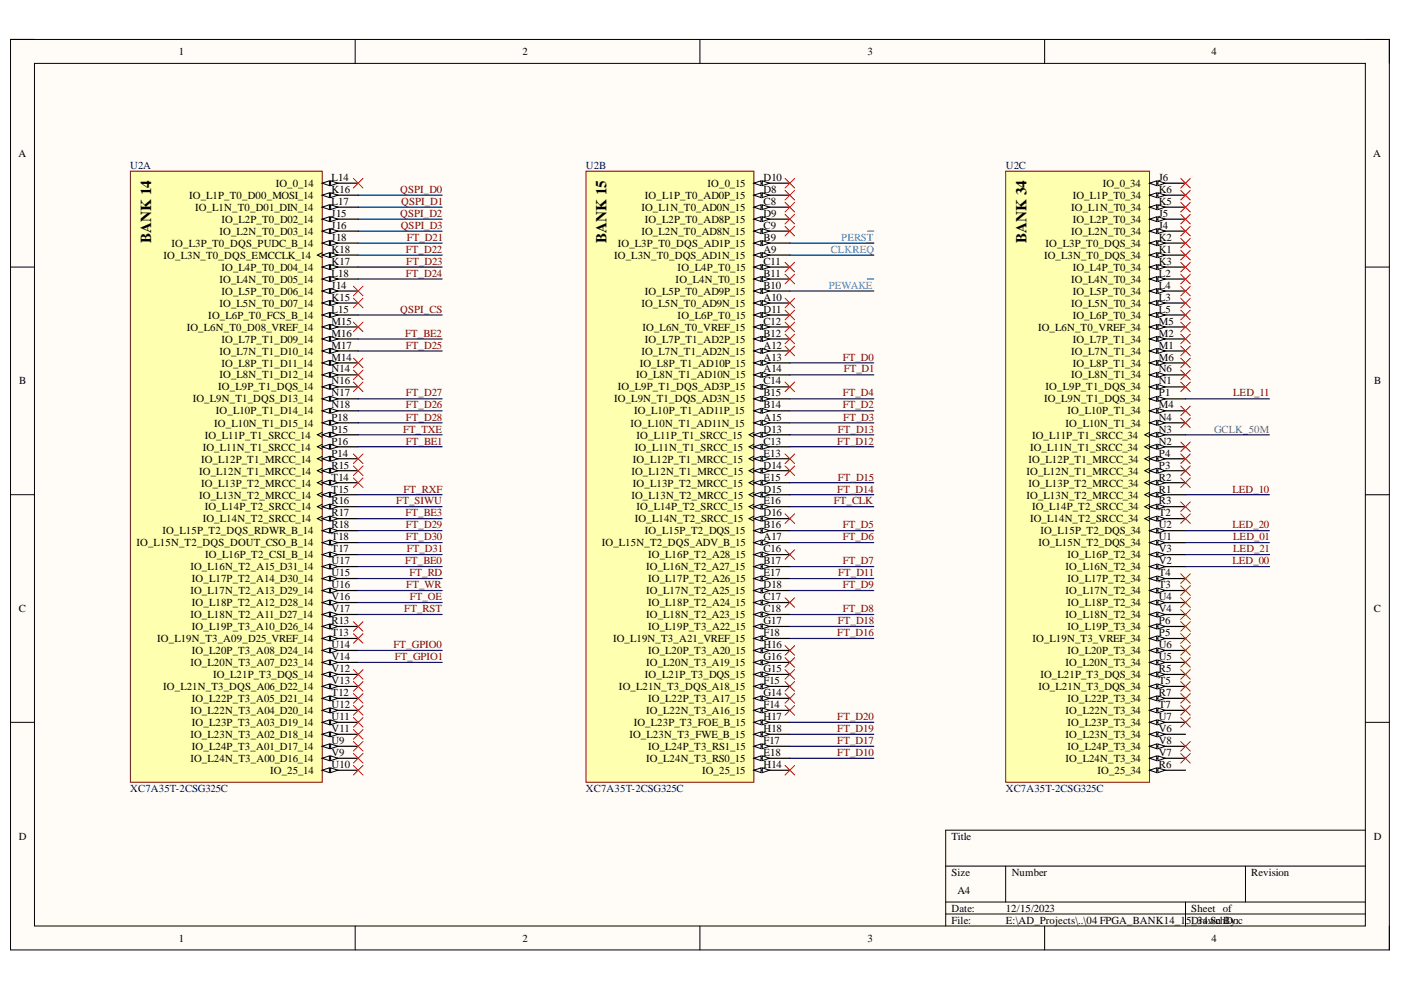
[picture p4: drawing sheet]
<svg xmlns="http://www.w3.org/2000/svg" width="297mm" height="210mm" viewBox="0 0 297 210" stroke-linecap="round" stroke-linejoin="round" font-family="sans-serif">
<defs><g id="words">
<g font-size="3.2">
<text x="32.1" y="51.5" transform="rotate(-90 32.1 51.5)">BANK 14</text>
<text x="128.6" y="51.5" transform="rotate(-90 128.6 51.5)">BANK 15</text>
<text x="217.6" y="51.5" transform="rotate(-90 217.6 51.5)">BANK 34</text>
</g>
<g font-size="2.3">
<text x="37.9" y="11.7">1</text>
<text x="110.8" y="11.7">2</text>
<text x="184" y="11.7">3</text>
<text x="256.9" y="11.7">4</text>
<text x="3.9" y="33.3">A</text>
<text x="291.2" y="33.3">A</text>
<text x="58.5" y="39.7">IO_0_14</text>
<text x="70.3" y="38.4">L14</text>
<text x="70.3" y="40.9">K16</text>
<text x="150" y="39.7">IO_0_15</text>
<text x="161.9" y="38.4">D10</text>
<text x="161.9" y="40.9">D8</text>
<text x="233.8" y="39.7">IO_0_34</text>
<text x="245.7" y="38.4">J6</text>
<text x="245.7" y="40.9">K6</text>
<text x="40.1" y="42.2">IO_L1P_T0_D00_MOSI_14</text>
<text x="41.4" y="44.7">IO_L1N_T0_D01_DIN_14</text>
<text x="47" y="47.3">IO_L2P_T0_D02_14</text>
<text x="70.3" y="43.5">L17</text>
<text x="70.3" y="46">J15</text>
<text x="136" y="44.7">IO_L1N_T0_AD0N_15</text>
<text x="136.7" y="42.2">IO_L1P_T0_AD0P_15</text>
<text x="136.7" y="47.3">IO_L2P_T0_AD8P_15</text>
<text x="161.9" y="43.5">C8</text>
<text x="161.9" y="46">D9</text>
<text x="227.1" y="44.7">IO_L1N_T0_34</text>
<text x="227.4" y="42.2">IO_L1P_T0_34</text>
<text x="227.4" y="47.3">IO_L2P_T0_34</text>
<text x="245.7" y="43.5">K5</text>
<text x="245.7" y="46">J5</text>
<text x="36.4" y="52.3">IO_L3P_T0_DQS_PUDC_B_14</text>
<text x="46.5" y="49.8">IO_L2N_T0_D03_14</text>
<text x="70.3" y="48.5">J16</text>
<text x="70.3" y="51.1">J18</text>
<text x="70.3" y="53.6">K18</text>
<text x="131" y="52.3">IO_L3P_T0_DQS_AD1P_15</text>
<text x="136" y="49.8">IO_L2N_T0_AD8N_15</text>
<text x="161.9" y="48.5">C9</text>
<text x="161.9" y="51.1">B9</text>
<text x="161.9" y="53.6">A9</text>
<text x="221.7" y="52.3">IO_L3P_T0_DQS_34</text>
<text x="227.1" y="49.8">IO_L2N_T0_34</text>
<text x="245.7" y="48.5">J4</text>
<text x="245.7" y="51.1">K2</text>
<text x="245.7" y="53.6">K1</text>
<text x="34.7" y="54.9">IO_L3N_T0_DQS_EMCCLK_14</text>
<text x="46.5" y="60">IO_L4N_T0_D05_14</text>
<text x="47" y="57.4">IO_L4P_T0_D04_14</text>
<text x="70.3" y="56.1">K17</text>
<text x="70.3" y="58.7">L18</text>
<text x="130.2" y="54.9">IO_L3N_T0_DQS_AD1N_15</text>
<text x="143.3" y="60">IO_L4N_T0_15</text>
<text x="143.7" y="57.4">IO_L4P_T0_15</text>
<text x="161.9" y="56.1">C11</text>
<text x="161.9" y="58.7">B11</text>
<text x="221.4" y="54.9">IO_L3N_T0_DQS_34</text>
<text x="227.1" y="60">IO_L4N_T0_34</text>
<text x="227.4" y="57.4">IO_L4P_T0_34</text>
<text x="245.7" y="56.1">K3</text>
<text x="245.7" y="58.7">L2</text>
<text x="46.5" y="65">IO_L5N_T0_D07_14</text>
<text x="47" y="62.5">IO_L5P_T0_D06_14</text>
<text x="70.3" y="61.2">J14</text>
<text x="70.3" y="63.8">K15</text>
<text x="136" y="65">IO_L5N_T0_AD9N_15</text>
<text x="136.7" y="62.5">IO_L5P_T0_AD9P_15</text>
<text x="161.9" y="61.2">B10</text>
<text x="161.9" y="63.8">A10</text>
<text x="227.1" y="65">IO_L5N_T0_34</text>
<text x="227.4" y="62.5">IO_L5P_T0_34</text>
<text x="245.7" y="61.2">L4</text>
<text x="245.7" y="63.8">L3</text>
<text x="39.6" y="70.1">IO_L6N_T0_D08_VREF_14</text>
<text x="44.2" y="67.6">IO_L6P_T0_FCS_B_14</text>
<text x="70.3" y="66.3">L15</text>
<text x="70.3" y="68.8">M15</text>
<text x="70.3" y="71.4">M16</text>
<text x="136.2" y="70.1">IO_L6N_T0_VREF_15</text>
<text x="143.7" y="67.6">IO_L6P_T0_15</text>
<text x="161.9" y="66.3">D11</text>
<text x="161.9" y="68.8">C12</text>
<text x="161.9" y="71.4">B12</text>
<text x="220.1" y="70.1">IO_L6N_T0_VREF_34</text>
<text x="227.4" y="67.6">IO_L6P_T0_34</text>
<text x="245.7" y="66.3">L5</text>
<text x="245.7" y="68.8">M5</text>
<text x="245.7" y="71.4">M2</text>
<text x="46.5" y="75.2">IO_L7N_T1_D10_14</text>
<text x="47" y="72.6">IO_L7P_T1_D09_14</text>
<text x="47" y="77.7">IO_L8P_T1_D11_14</text>
<text x="70.3" y="73.9">M17</text>
<text x="70.3" y="76.4">M14</text>
<text x="135.6" y="77.7">IO_L8P_T1_AD10P_15</text>
<text x="136" y="75.2">IO_L7N_T1_AD2N_15</text>
<text x="136.7" y="72.6">IO_L7P_T1_AD2P_15</text>
<text x="161.9" y="73.9">A12</text>
<text x="161.9" y="76.4">A13</text>
<text x="227.1" y="75.2">IO_L7N_T1_34</text>
<text x="227.4" y="72.6">IO_L7P_T1_34</text>
<text x="227.4" y="77.7">IO_L8P_T1_34</text>
<text x="245.7" y="73.9">M1</text>
<text x="245.7" y="76.4">M6</text>
<text x="4.1" y="81.5">B</text>
<text x="46.3" y="82.8">IO_L9P_T1_DQS_14</text>
<text x="46.5" y="80.2">IO_L8N_T1_D12_14</text>
<text x="70.3" y="79">N14</text>
<text x="70.3" y="81.5">N16</text>
<text x="131" y="82.8">IO_L9P_T1_DQS_AD3P_15</text>
<text x="134.9" y="80.2">IO_L8N_T1_AD10N_15</text>
<text x="161.9" y="79">A14</text>
<text x="161.9" y="81.5">C14</text>
<text x="221.7" y="82.8">IO_L9P_T1_DQS_34</text>
<text x="227.1" y="80.2">IO_L8N_T1_34</text>
<text x="245.7" y="79">N6</text>
<text x="245.7" y="81.5">N1</text>
<text x="291.3" y="81.5">B</text>
<text x="40.9" y="85.3">IO_L9N_T1_DQS_D13_14</text>
<text x="45.8" y="87.9">IO_L10P_T1_D14_14</text>
<text x="70.3" y="84.1">N17</text>
<text x="70.3" y="86.6">N18</text>
<text x="70.3" y="89.2">P18</text>
<text x="130.2" y="85.3">IO_L9N_T1_DQS_AD3N_15</text>
<text x="134.5" y="87.9">IO_L10P_T1_AD11P_15</text>
<text x="161.9" y="84.1">B15</text>
<text x="161.9" y="86.6">B14</text>
<text x="161.9" y="89.2">A15</text>
<text x="221.4" y="85.3">IO_L9N_T1_DQS_34</text>
<text x="226.3" y="87.9">IO_L10P_T1_34</text>
<text x="245.7" y="84.1">P1</text>
<text x="245.7" y="86.6">M4</text>
<text x="245.7" y="89.2">N4</text>
<text x="43" y="95.6">IO_L11N_T1_SRCC_14</text>
<text x="43.4" y="93">IO_L11P_T1_SRCC_14</text>
<text x="45.4" y="90.5">IO_L10N_T1_D15_14</text>
<text x="70.3" y="91.7">P15</text>
<text x="70.3" y="94.3">P16</text>
<text x="133.7" y="90.5">IO_L10N_T1_AD11N_15</text>
<text x="134.6" y="95.6">IO_L11N_T1_SRCC_15</text>
<text x="135" y="93">IO_L11P_T1_SRCC_15</text>
<text x="161.9" y="91.7">D13</text>
<text x="161.9" y="94.3">C13</text>
<text x="218.4" y="95.6">IO_L11N_T1_SRCC_34</text>
<text x="218.8" y="93">IO_L11P_T1_SRCC_34</text>
<text x="225.9" y="90.5">IO_L10N_T1_34</text>
<text x="245.7" y="91.7">N3</text>
<text x="245.7" y="94.3">N2</text>
<text x="42.2" y="100.6">IO_L12N_T1_MRCC_14</text>
<text x="42.6" y="98.1">IO_L12P_T1_MRCC_14</text>
<text x="70.3" y="96.8">P14</text>
<text x="70.3" y="99.4">R15</text>
<text x="70.3" y="101.9">T14</text>
<text x="133.9" y="100.6">IO_L12N_T1_MRCC_15</text>
<text x="134.2" y="98.1">IO_L12P_T1_MRCC_15</text>
<text x="161.9" y="96.8">E13</text>
<text x="161.9" y="99.4">D14</text>
<text x="161.9" y="101.9">E15</text>
<text x="217.6" y="100.6">IO_L12N_T1_MRCC_34</text>
<text x="218.1" y="98.1">IO_L12P_T1_MRCC_34</text>
<text x="245.7" y="96.8">P4</text>
<text x="245.7" y="99.4">P3</text>
<text x="245.7" y="101.9">R2</text>
<text x="42.2" y="105.7">IO_L13N_T2_MRCC_14</text>
<text x="42.6" y="103.2">IO_L13P_T2_MRCC_14</text>
<text x="70.3" y="104.4">T15</text>
<text x="70.3" y="107">R16</text>
<text x="133.9" y="105.7">IO_L13N_T2_MRCC_15</text>
<text x="134.2" y="103.2">IO_L13P_T2_MRCC_15</text>
<text x="161.9" y="104.4">D15</text>
<text x="161.9" y="107">E16</text>
<text x="217.6" y="105.7">IO_L13N_T2_MRCC_34</text>
<text x="218.1" y="103.2">IO_L13P_T2_MRCC_34</text>
<text x="245.7" y="104.4">R1</text>
<text x="245.7" y="107">R3</text>
<text x="34.4" y="113.3">IO_L15P_T2_DQS_RDWR_B_14</text>
<text x="43" y="110.8">IO_L14N_T2_SRCC_14</text>
<text x="43.4" y="108.2">IO_L14P_T2_SRCC_14</text>
<text x="70.3" y="109.5">R17</text>
<text x="70.3" y="112">R18</text>
<text x="134.6" y="110.8">IO_L14N_T2_SRCC_15</text>
<text x="135" y="108.2">IO_L14P_T2_SRCC_15</text>
<text x="136.7" y="113.3">IO_L15P_T2_DQS_15</text>
<text x="161.9" y="109.5">D16</text>
<text x="161.9" y="112">B16</text>
<text x="218.4" y="110.8">IO_L14N_T2_SRCC_34</text>
<text x="218.8" y="108.2">IO_L14P_T2_SRCC_34</text>
<text x="220.6" y="113.3">IO_L15P_T2_DQS_34</text>
<text x="245.7" y="109.5">T2</text>
<text x="245.7" y="112">U2</text>
<text x="28.9" y="115.8">IO_L15N_T2_DQS_DOUT_CSO_B_14</text>
<text x="43.5" y="118.4">IO_L16P_T2_CSI_B_14</text>
<text x="70.3" y="114.6">T18</text>
<text x="70.3" y="117.1">T17</text>
<text x="70.3" y="119.6">U17</text>
<text x="127.6" y="115.8">IO_L15N_T2_DQS_ADV_B_15</text>
<text x="137.4" y="118.4">IO_L16P_T2_A28_15</text>
<text x="161.9" y="114.6">A17</text>
<text x="161.9" y="117.1">C16</text>
<text x="161.9" y="119.6">B17</text>
<text x="220.2" y="115.8">IO_L15N_T2_DQS_34</text>
<text x="226.3" y="118.4">IO_L16P_T2_34</text>
<text x="245.7" y="114.6">U1</text>
<text x="245.7" y="117.1">V3</text>
<text x="245.7" y="119.6">V2</text>
<text x="40.4" y="120.9">IO_L16N_T2_A15_D31_14</text>
<text x="40.4" y="126">IO_L17N_T2_A13_D29_14</text>
<text x="40.7" y="123.5">IO_L17P_T2_A14_D30_14</text>
<text x="70.3" y="122.2">U15</text>
<text x="70.3" y="124.7">U16</text>
<text x="137" y="120.9">IO_L16N_T2_A27_15</text>
<text x="137" y="126">IO_L17N_T2_A25_15</text>
<text x="137.4" y="123.5">IO_L17P_T2_A26_15</text>
<text x="161.9" y="122.2">E17</text>
<text x="161.9" y="124.7">D18</text>
<text x="225.9" y="120.9">IO_L16N_T2_34</text>
<text x="225.9" y="126">IO_L17N_T2_34</text>
<text x="226.3" y="123.5">IO_L17P_T2_34</text>
<text x="245.7" y="122.2">T4</text>
<text x="245.7" y="124.7">T3</text>
<text x="4" y="129.8">C</text>
<text x="40.4" y="131.1">IO_L18N_T2_A11_D27_14</text>
<text x="40.7" y="128.5">IO_L18P_T2_A12_D28_14</text>
<text x="70.3" y="127.3">V16</text>
<text x="70.3" y="129.8">V17</text>
<text x="137" y="131.1">IO_L18N_T2_A23_15</text>
<text x="137.4" y="128.5">IO_L18P_T2_A24_15</text>
<text x="161.9" y="127.3">C17</text>
<text x="161.9" y="129.8">C18</text>
<text x="225.9" y="131.1">IO_L18N_T2_34</text>
<text x="226.3" y="128.5">IO_L18P_T2_34</text>
<text x="245.7" y="127.3">U4</text>
<text x="245.7" y="129.8">V4</text>
<text x="291.2" y="129.8">C</text>
<text x="33.3" y="136.1">IO_L19N_T3_A09_D25_VREF_14</text>
<text x="40.7" y="133.6">IO_L19P_T3_A10_D26_14</text>
<text x="70.3" y="132.3">R13</text>
<text x="70.3" y="134.9">T13</text>
<text x="70.3" y="137.4">U14</text>
<text x="130" y="136.1">IO_L19N_T3_A21_VREF_15</text>
<text x="137.4" y="133.6">IO_L19P_T3_A22_15</text>
<text x="161.9" y="132.3">G17</text>
<text x="161.9" y="134.9">F18</text>
<text x="161.9" y="137.4">H16</text>
<text x="218.9" y="136.1">IO_L19N_T3_VREF_34</text>
<text x="226.3" y="133.6">IO_L19P_T3_34</text>
<text x="245.7" y="132.3">P6</text>
<text x="245.7" y="134.9">P5</text>
<text x="245.7" y="137.4">U6</text>
<text x="40.4" y="141.2">IO_L20N_T3_A07_D23_14</text>
<text x="40.7" y="138.7">IO_L20P_T3_A08_D24_14</text>
<text x="45.2" y="143.7">IO_L21P_T3_DQS_14</text>
<text x="70.3" y="139.9">V14</text>
<text x="70.3" y="142.5">V12</text>
<text x="136.7" y="143.7">IO_L21P_T3_DQS_15</text>
<text x="137" y="141.2">IO_L20N_T3_A19_15</text>
<text x="137.4" y="138.7">IO_L20P_T3_A20_15</text>
<text x="161.9" y="139.9">G16</text>
<text x="161.9" y="142.5">G15</text>
<text x="220.6" y="143.7">IO_L21P_T3_DQS_34</text>
<text x="225.9" y="141.2">IO_L20N_T3_34</text>
<text x="226.3" y="138.7">IO_L20P_T3_34</text>
<text x="245.7" y="139.9">U5</text>
<text x="245.7" y="142.5">R5</text>
<text x="34.6" y="146.3">IO_L21N_T3_DQS_A06_D22_14</text>
<text x="40.7" y="148.9">IO_L22P_T3_A05_D21_14</text>
<text x="70.3" y="145">V13</text>
<text x="70.3" y="147.6">T12</text>
<text x="131.2" y="146.3">IO_L21N_T3_DQS_A18_15</text>
<text x="137.4" y="148.9">IO_L22P_T3_A17_15</text>
<text x="161.9" y="145">F15</text>
<text x="161.9" y="147.6">G14</text>
<text x="220.2" y="146.3">IO_L21N_T3_DQS_34</text>
<text x="226.3" y="148.9">IO_L22P_T3_34</text>
<text x="245.7" y="145">T5</text>
<text x="245.7" y="147.6">R7</text>
<text x="40.4" y="151.4">IO_L22N_T3_A04_D20_14</text>
<text x="40.7" y="154">IO_L23P_T3_A03_D19_14</text>
<text x="70.3" y="150.2">U12</text>
<text x="70.3" y="152.7">U11</text>
<text x="70.3" y="155.2">V11</text>
<text x="134.4" y="154">IO_L23P_T3_FOE_B_15</text>
<text x="137" y="151.4">IO_L22N_T3_A16_15</text>
<text x="161.9" y="150.2">F14</text>
<text x="161.9" y="152.7">H17</text>
<text x="161.9" y="155.2">H18</text>
<text x="225.9" y="151.4">IO_L22N_T3_34</text>
<text x="226.3" y="154">IO_L23P_T3_34</text>
<text x="245.7" y="150.2">T7</text>
<text x="245.7" y="152.7">U7</text>
<text x="245.7" y="155.2">V6</text>
<text x="40.4" y="156.5">IO_L23N_T3_A02_D18_14</text>
<text x="40.4" y="161.6">IO_L24N_T3_A00_D16_14</text>
<text x="40.7" y="159">IO_L24P_T3_A01_D17_14</text>
<text x="70.3" y="157.8">U9</text>
<text x="70.3" y="160.3">V9</text>
<text x="133.4" y="156.5">IO_L23N_T3_FWE_B_15</text>
<text x="137" y="161.6">IO_L24N_T3_RS0_15</text>
<text x="137.4" y="159">IO_L24P_T3_RS1_15</text>
<text x="161.9" y="157.8">F17</text>
<text x="161.9" y="160.3">E18</text>
<text x="225.9" y="156.5">IO_L23N_T3_34</text>
<text x="225.9" y="161.6">IO_L24N_T3_34</text>
<text x="226.3" y="159">IO_L24P_T3_34</text>
<text x="245.7" y="157.8">V8</text>
<text x="245.7" y="160.3">V7</text>
<text x="57.3" y="164.1">IO_25_14</text>
<text x="70.3" y="162.9">U10</text>
<text x="148.8" y="164.1">IO_25_15</text>
<text x="161.9" y="162.9">H14</text>
<text x="232.7" y="164.1">IO_25_34</text>
<text x="245.7" y="162.9">R6</text>
<text x="4" y="178.1">D</text>
<text x="201.7" y="178.1">Title</text>
<text x="291.2" y="178.1">D</text>
<text x="201.7" y="185.7">Size</text>
<text x="214.5" y="185.7">Number</text>
<text x="265.3" y="185.7">Revision</text>
<text x="203" y="189.5">A4</text>
<text x="201.7" y="193.3">Date:</text>
<text x="201.7" y="195.8">File:</text>
<text x="213.2" y="193.3">12/15/2023</text>
<text x="213.2" y="195.8">E:\AD_Projects\..\04 FPGA_BANK14_1</text>
<text x="251.5" y="195.8">5Drawn By:</text>
<text x="252.6" y="193.3">Sheet of</text>
<text x="252.7" y="195.8">_34.SchDoc</text>
<text x="37.9" y="199.6">1</text>
<text x="110.8" y="199.6">2</text>
<text x="184" y="199.6">3</text>
<text x="256.9" y="199.6">4</text>
</g>
<g font-size="2.3" fill="#000080">
<text x="27.6" y="35.9">U2A</text>
<text x="124.2" y="35.9">U2B</text>
<text x="213.2" y="35.9">U2C</text>
<text x="27.6" y="167.9">XC7A35T-2CSG325C</text>
<text x="124.2" y="167.9">XC7A35T-2CSG325C</text>
<text x="213.2" y="167.9">XC7A35T-2CSG325C</text>
</g>
<g font-size="2.3" fill="#800000">
<text x="84.9" y="40.9">QSPI_D0</text>
<text x="84.9" y="46">QSPI_D2</text>
<text x="85" y="43.5">QSPI_D1</text>
<text x="85" y="48.5">QSPI_D3</text>
<text x="86.1" y="53.6">FT_D22</text>
<text x="86.2" y="51.1">FT_D21</text>
<text x="86.1" y="58.7">FT_D24</text>
<text x="86.1" y="56.1">FT_D23</text>
<text x="84.9" y="66.3">QSPI_CS</text>
<text x="85.9" y="71.4">FT_BE2</text>
<text x="86.1" y="73.9">FT_D25</text>
<text x="178.7" y="76.4">FT_D0</text>
<text x="178.9" y="79">FT_D1</text>
<text x="86.1" y="86.6">FT_D26</text>
<text x="86.1" y="84.1">FT_D27</text>
<text x="86.1" y="89.2">FT_D28</text>
<text x="178.7" y="86.6">FT_D2</text>
<text x="178.7" y="84.1">FT_D4</text>
<text x="178.8" y="89.2">FT_D3</text>
<text x="261.5" y="84.1">LED_11</text>
<text x="85.5" y="91.7">FT_TXE</text>
<text x="86.1" y="94.3">FT_BE1</text>
<text x="177.5" y="94.3">FT_D12</text>
<text x="177.6" y="91.7">FT_D13</text>
<text x="177.6" y="101.9">FT_D15</text>
<text x="84" y="107">FT_SIWU</text>
<text x="85.5" y="104.4">FT_RXF</text>
<text x="176.8" y="107">FT_CLK</text>
<text x="177.5" y="104.4">FT_D14</text>
<text x="261.3" y="104.4">LED_10</text>
<text x="86" y="109.5">FT_BE3</text>
<text x="86.1" y="112">FT_D29</text>
<text x="178.7" y="112">FT_D5</text>
<text x="261.3" y="112">LED_20</text>
<text x="85.9" y="119.6">FT_BE0</text>
<text x="86.1" y="114.6">FT_D30</text>
<text x="86.2" y="117.1">FT_D31</text>
<text x="178.7" y="114.6">FT_D6</text>
<text x="178.7" y="119.6">FT_D7</text>
<text x="261.3" y="119.6">LED_00</text>
<text x="261.5" y="114.6">LED_01</text>
<text x="261.5" y="117.1">LED_21</text>
<text x="86.1" y="124.7">FT_WR</text>
<text x="86.8" y="122.2">FT_RD</text>
<text x="177.7" y="122.2">FT_D11</text>
<text x="178.7" y="124.7">FT_D9</text>
<text x="85.7" y="129.8">FT_RST</text>
<text x="86.9" y="127.3">FT_OE</text>
<text x="178.7" y="129.8">FT_D8</text>
<text x="83.4" y="137.4">FT_GPIO0</text>
<text x="177.5" y="134.9">FT_D16</text>
<text x="177.6" y="132.3">FT_D18</text>
<text x="83.7" y="139.9">FT_GPIO1</text>
<text x="177.5" y="155.2">FT_D19</text>
<text x="177.5" y="152.7">FT_D20</text>
<text x="177.5" y="157.8">FT_D17</text>
<text x="177.5" y="160.3">FT_D10</text>
</g>
<g font-size="2.3" fill="#3d85c6">
<text x="176.2" y="53.6">CLKREQ</text>
<text x="178.4" y="51.1">PERST</text>
<text x="175.7" y="61.2">PEWAKE</text>
</g>
<text font-size="2.3" fill="#674ea7" x="257.4" y="91.7">GCLK_50M</text>
</g></defs>
<path d="M2.2 8.4h292.4v193h-292.4z" fill-rule="evenodd" fill="#fffcf8"/>
<path d="M2.2 8.4h292.4v193h-292.4z" fill="none" stroke="#000" stroke-width=".21"/>
<path d="M7.3 13.4h282.2v182.9h-282.2z" fill-rule="evenodd" fill="#fffcf8"/>
<g fill="none" stroke="#000" stroke-width=".21">
<path d="M2.2 8.4h5.1M7.3 13.4h282.2v182.9h-282.2zM75.3 8.4v5M148.4 8.4v5M221.5 8.4v5M289.5 8.4h5.1v5M2.2 56.6h5.1M289.5 56.6h5.1M2.2 104.9h5.1M289.5 104.9h5.1M2.2 153.2h5.1M289.5 153.2h5.1"/>
<path d="M289.5 176h-89v20.3M75.3 196.3v5.1M148.4 196.3v5.1M200.5 183.6h89M200.5 191.3h89M200.5 193.8h89M213.2 183.6v7.7M221.5 196.3v5.1M251.4 191.3v5M264.1 183.6v7.7M294.6 196.3v5.1"/>
</g>
<path d="M27.6 36.3h40.7v129.6h-40.7z" fill-rule="evenodd" fill="#ffffb0"/>
<path d="M27.6 36.3h40.7v129.6h-40.7z" fill="none" stroke="#800000" stroke-width=".21"/>
<path d="M68.3 38.8h7.6" fill="none" stroke="#000" stroke-width=".25"/>
<path d="M68.3 38.8l1.5-.5v1z" fill="#f8fcff"/>
<path d="M68.3 38.8l1.5-.5v1z" fill="none" stroke="#000" stroke-width=".21"/>
<path d="M70.1 38.3l1.5 .5-1.5 .5z" fill="#f8fcff"/>
<path d="M70.1 38.3l1.5 .5-1.5 .5z" fill="none" stroke="#000" stroke-width=".21"/>
<path d="M68.3 41.4h7.6" fill="none" stroke="#000" stroke-width=".25"/>
<path d="M68.3 41.4l1.5-.5v1z" fill="#f8fcff"/>
<path d="M68.3 41.4l1.5-.5v1z" fill="none" stroke="#000" stroke-width=".21"/>
<path d="M70.1 40.9l1.5 .5-1.5 .5z" fill="#f8fcff"/>
<path d="M70.1 40.9l1.5 .5-1.5 .5z" fill="none" stroke="#000" stroke-width=".21"/>
<path d="M68.3 43.9h7.6" fill="none" stroke="#000" stroke-width=".25"/>
<path d="M68.3 43.9l1.5-.5v1z" fill="#f8fcff"/>
<path d="M68.3 43.9l1.5-.5v1z" fill="none" stroke="#000" stroke-width=".21"/>
<path d="M70.1 43.4l1.5 .5-1.5 .5z" fill="#f8fcff"/>
<path d="M70.1 43.4l1.5 .5-1.5 .5z" fill="none" stroke="#000" stroke-width=".21"/>
<path d="M68.3 46.5h7.6" fill="none" stroke="#000" stroke-width=".25"/>
<path d="M68.3 46.5l1.5-.5v1z" fill="#f8fcff"/>
<path d="M68.3 46.5l1.5-.5v1z" fill="none" stroke="#000" stroke-width=".21"/>
<path d="M70.1 46l1.5 .5-1.5 .5z" fill="#f8fcff"/>
<path d="M70.1 46l1.5 .5-1.5 .5z" fill="none" stroke="#000" stroke-width=".21"/>
<path d="M68.3 49h7.6" fill="none" stroke="#000" stroke-width=".25"/>
<path d="M68.3 49l1.5-.5v1z" fill="#f8fcff"/>
<path d="M68.3 49l1.5-.5v1z" fill="none" stroke="#000" stroke-width=".21"/>
<path d="M70.1 48.5l1.5 .5-1.5 .5z" fill="#f8fcff"/>
<path d="M70.1 48.5l1.5 .5-1.5 .5z" fill="none" stroke="#000" stroke-width=".21"/>
<path d="M68.3 51.5h7.6" fill="none" stroke="#000" stroke-width=".25"/>
<path d="M68.3 51.5l1.5-.5v1.1z" fill="#f8fcff"/>
<path d="M68.3 51.5l1.5-.5v1.1z" fill="none" stroke="#000" stroke-width=".21"/>
<path d="M70.1 51l1.5 .5-1.5 .6z" fill="#f8fcff"/>
<path d="M70.1 51l1.5 .5-1.5 .6z" fill="none" stroke="#000" stroke-width=".21"/>
<path d="M68.3 54.1h7.6" fill="none" stroke="#000" stroke-width=".25"/>
<path d="M68.3 54.1l1.5-.5v1z" fill="#f8fcff"/>
<path d="M68.3 54.1l1.5-.5v1z" fill="none" stroke="#000" stroke-width=".21"/>
<path d="M70.1 53.6l1.5 .5-1.5 .5z" fill="#f8fcff"/>
<path d="M68.3 53.6l-1 .5 1 .5M70.1 53.6l1.5 .5-1.5 .5z" fill="none" stroke="#000" stroke-width=".21"/>
<path d="M68.3 56.6h7.6" fill="none" stroke="#000" stroke-width=".25"/>
<path d="M68.3 56.6l1.5-.5v1z" fill="#f8fcff"/>
<path d="M68.3 56.6l1.5-.5v1z" fill="none" stroke="#000" stroke-width=".21"/>
<path d="M70.1 56.1l1.5 .5-1.5 .5z" fill="#f8fcff"/>
<path d="M70.1 56.1l1.5 .5-1.5 .5z" fill="none" stroke="#000" stroke-width=".21"/>
<path d="M68.3 59.2h7.6" fill="none" stroke="#000" stroke-width=".25"/>
<path d="M68.3 59.2l1.5-.5v1z" fill="#f8fcff"/>
<path d="M68.3 59.2l1.5-.5v1z" fill="none" stroke="#000" stroke-width=".21"/>
<path d="M70.1 58.7l1.5 .5-1.5 .5z" fill="#f8fcff"/>
<path d="M70.1 58.7l1.5 .5-1.5 .5z" fill="none" stroke="#000" stroke-width=".21"/>
<path d="M68.3 61.7h7.6" fill="none" stroke="#000" stroke-width=".25"/>
<path d="M68.3 61.7l1.5-.5v1z" fill="#f8fcff"/>
<path d="M68.3 61.7l1.5-.5v1z" fill="none" stroke="#000" stroke-width=".21"/>
<path d="M70.1 61.2l1.5 .5-1.5 .5z" fill="#f8fcff"/>
<path d="M70.1 61.2l1.5 .5-1.5 .5z" fill="none" stroke="#000" stroke-width=".21"/>
<path d="M68.3 64.2h7.6" fill="none" stroke="#000" stroke-width=".25"/>
<path d="M68.3 64.2l1.5-.5v1.1z" fill="#f8fcff"/>
<path d="M68.3 64.2l1.5-.5v1.1z" fill="none" stroke="#000" stroke-width=".21"/>
<path d="M70.1 63.7l1.5 .5-1.5 .6z" fill="#f8fcff"/>
<path d="M70.1 63.7l1.5 .5-1.5 .6z" fill="none" stroke="#000" stroke-width=".21"/>
<path d="M68.3 66.8h7.6" fill="none" stroke="#000" stroke-width=".25"/>
<path d="M68.3 66.8l1.5-.5v1z" fill="#f8fcff"/>
<path d="M68.3 66.8l1.5-.5v1z" fill="none" stroke="#000" stroke-width=".21"/>
<path d="M70.1 66.3l1.5 .5-1.5 .5z" fill="#f8fcff"/>
<path d="M70.1 66.3l1.5 .5-1.5 .5z" fill="none" stroke="#000" stroke-width=".21"/>
<path d="M68.3 69.3h7.6" fill="none" stroke="#000" stroke-width=".25"/>
<path d="M68.3 69.3l1.5-.5v1z" fill="#f8fcff"/>
<path d="M68.3 69.3l1.5-.5v1z" fill="none" stroke="#000" stroke-width=".21"/>
<path d="M70.1 68.8l1.5 .5-1.5 .5z" fill="#f8fcff"/>
<path d="M70.1 68.8l1.5 .5-1.5 .5z" fill="none" stroke="#000" stroke-width=".21"/>
<path d="M68.3 71.9h7.6" fill="none" stroke="#000" stroke-width=".25"/>
<path d="M68.3 71.9l1.5-.5v1z" fill="#f8fcff"/>
<path d="M68.3 71.9l1.5-.5v1z" fill="none" stroke="#000" stroke-width=".21"/>
<path d="M70.1 71.4l1.5 .5-1.5 .5z" fill="#f8fcff"/>
<path d="M70.1 71.4l1.5 .5-1.5 .5z" fill="none" stroke="#000" stroke-width=".21"/>
<path d="M68.3 74.4h7.6" fill="none" stroke="#000" stroke-width=".25"/>
<path d="M68.3 74.4l1.5-.5v1z" fill="#f8fcff"/>
<path d="M68.3 74.4l1.5-.5v1z" fill="none" stroke="#000" stroke-width=".21"/>
<path d="M70.1 73.9l1.5 .5-1.5 .5z" fill="#f8fcff"/>
<path d="M70.1 73.9l1.5 .5-1.5 .5z" fill="none" stroke="#000" stroke-width=".21"/>
<path d="M68.3 76.9h7.6" fill="none" stroke="#000" stroke-width=".25"/>
<path d="M68.3 76.9l1.5-.5v1.1z" fill="#f8fcff"/>
<path d="M68.3 76.9l1.5-.5v1.1z" fill="none" stroke="#000" stroke-width=".21"/>
<path d="M70.1 76.4l1.5 .5-1.5 .6z" fill="#f8fcff"/>
<path d="M70.1 76.4l1.5 .5-1.5 .6z" fill="none" stroke="#000" stroke-width=".21"/>
<path d="M68.3 79.5h7.6" fill="none" stroke="#000" stroke-width=".25"/>
<path d="M68.3 79.5l1.5-.5v1z" fill="#f8fcff"/>
<path d="M68.3 79.5l1.5-.5v1z" fill="none" stroke="#000" stroke-width=".21"/>
<path d="M70.1 79l1.5 .5-1.5 .5z" fill="#f8fcff"/>
<path d="M70.1 79l1.5 .5-1.5 .5z" fill="none" stroke="#000" stroke-width=".21"/>
<path d="M68.3 82h7.6" fill="none" stroke="#000" stroke-width=".25"/>
<path d="M68.3 82l1.5-.5v1z" fill="#f8fcff"/>
<path d="M68.3 82l1.5-.5v1z" fill="none" stroke="#000" stroke-width=".21"/>
<path d="M70.1 81.5l1.5 .5-1.5 .5z" fill="#f8fcff"/>
<path d="M70.1 81.5l1.5 .5-1.5 .5z" fill="none" stroke="#000" stroke-width=".21"/>
<path d="M68.3 84.6h7.6" fill="none" stroke="#000" stroke-width=".25"/>
<path d="M68.3 84.6l1.5-.5v1z" fill="#f8fcff"/>
<path d="M68.3 84.6l1.5-.5v1z" fill="none" stroke="#000" stroke-width=".21"/>
<path d="M70.1 84.1l1.5 .5-1.5 .5z" fill="#f8fcff"/>
<path d="M70.1 84.1l1.5 .5-1.5 .5z" fill="none" stroke="#000" stroke-width=".21"/>
<path d="M68.3 87.1h7.6" fill="none" stroke="#000" stroke-width=".25"/>
<path d="M68.3 87.1l1.5-.5v1z" fill="#f8fcff"/>
<path d="M68.3 87.1l1.5-.5v1z" fill="none" stroke="#000" stroke-width=".21"/>
<path d="M70.1 86.6l1.5 .5-1.5 .5z" fill="#f8fcff"/>
<path d="M70.1 86.6l1.5 .5-1.5 .5z" fill="none" stroke="#000" stroke-width=".21"/>
<path d="M68.3 89.6h7.6" fill="none" stroke="#000" stroke-width=".25"/>
<path d="M68.3 89.6l1.5-.5v1.1z" fill="#f8fcff"/>
<path d="M68.3 89.6l1.5-.5v1.1z" fill="none" stroke="#000" stroke-width=".21"/>
<path d="M70.1 89.1l1.5 .5-1.5 .6z" fill="#f8fcff"/>
<path d="M70.1 89.1l1.5 .5-1.5 .6z" fill="none" stroke="#000" stroke-width=".21"/>
<path d="M68.3 92.2h7.6" fill="none" stroke="#000" stroke-width=".25"/>
<path d="M68.3 92.2l1.5-.5v1z" fill="#f8fcff"/>
<path d="M68.3 92.2l1.5-.5v1z" fill="none" stroke="#000" stroke-width=".21"/>
<path d="M70.1 91.7l1.5 .5-1.5 .5z" fill="#f8fcff"/>
<path d="M68.3 91.7l-1 .5 1 .5M70.1 91.7l1.5 .5-1.5 .5z" fill="none" stroke="#000" stroke-width=".21"/>
<path d="M68.3 94.7h7.6" fill="none" stroke="#000" stroke-width=".25"/>
<path d="M68.3 94.7l1.5-.5v1z" fill="#f8fcff"/>
<path d="M68.3 94.7l1.5-.5v1z" fill="none" stroke="#000" stroke-width=".21"/>
<path d="M70.1 94.2l1.5 .5-1.5 .5z" fill="#f8fcff"/>
<path d="M68.3 94.2l-1 .5 1 .5M70.1 94.2l1.5 .5-1.5 .5z" fill="none" stroke="#000" stroke-width=".21"/>
<path d="M68.3 97.3h7.6" fill="none" stroke="#000" stroke-width=".25"/>
<path d="M68.3 97.3l1.5-.5v1z" fill="#f8fcff"/>
<path d="M68.3 97.3l1.5-.5v1z" fill="none" stroke="#000" stroke-width=".21"/>
<path d="M70.1 96.8l1.5 .5-1.5 .5z" fill="#f8fcff"/>
<path d="M68.3 96.8l-1 .5 1 .5M70.1 96.8l1.5 .5-1.5 .5z" fill="none" stroke="#000" stroke-width=".21"/>
<path d="M68.3 99.8h7.6" fill="none" stroke="#000" stroke-width=".25"/>
<path d="M68.3 99.8l1.5-.5v1z" fill="#f8fcff"/>
<path d="M68.3 99.8l1.5-.5v1z" fill="none" stroke="#000" stroke-width=".21"/>
<path d="M70.1 99.3l1.5 .5-1.5 .5z" fill="#f8fcff"/>
<path d="M68.3 99.3l-1 .5 1 .5M70.1 99.3l1.5 .5-1.5 .5z" fill="none" stroke="#000" stroke-width=".21"/>
<path d="M68.3 102.3h7.6" fill="none" stroke="#000" stroke-width=".25"/>
<path d="M68.3 102.3l1.5-.5v1.1z" fill="#f8fcff"/>
<path d="M68.3 102.3l1.5-.5v1.1z" fill="none" stroke="#000" stroke-width=".21"/>
<path d="M70.1 101.8l1.5 .5-1.5 .6z" fill="#f8fcff"/>
<path d="M68.3 101.8l-1 .5 1 .6M70.1 101.8l1.5 .5-1.5 .6z" fill="none" stroke="#000" stroke-width=".21"/>
<path d="M68.3 104.9h7.6" fill="none" stroke="#000" stroke-width=".25"/>
<path d="M68.3 104.9l1.5-.5v1z" fill="#f8fcff"/>
<path d="M68.3 104.9l1.5-.5v1z" fill="none" stroke="#000" stroke-width=".21"/>
<path d="M70.1 104.4l1.5 .5-1.5 .5z" fill="#f8fcff"/>
<path d="M68.3 104.4l-1 .5 1 .5M70.1 104.4l1.5 .5-1.5 .5z" fill="none" stroke="#000" stroke-width=".21"/>
<path d="M68.3 107.4h7.6" fill="none" stroke="#000" stroke-width=".25"/>
<path d="M68.3 107.4l1.5-.5v1z" fill="#f8fcff"/>
<path d="M68.3 107.4l1.5-.5v1z" fill="none" stroke="#000" stroke-width=".21"/>
<path d="M70.1 106.9l1.5 .5-1.5 .5z" fill="#f8fcff"/>
<path d="M68.3 106.9l-1 .5 1 .5M70.1 106.9l1.5 .5-1.5 .5z" fill="none" stroke="#000" stroke-width=".21"/>
<path d="M68.3 110h7.6" fill="none" stroke="#000" stroke-width=".25"/>
<path d="M68.3 110l1.5-.5v1z" fill="#f8fcff"/>
<path d="M68.3 110l1.5-.5v1z" fill="none" stroke="#000" stroke-width=".21"/>
<path d="M70.1 109.5l1.5 .5-1.5 .5z" fill="#f8fcff"/>
<path d="M68.3 109.5l-1 .5 1 .5M70.1 109.5l1.5 .5-1.5 .5z" fill="none" stroke="#000" stroke-width=".21"/>
<path d="M68.3 112.5h7.6" fill="none" stroke="#000" stroke-width=".25"/>
<path d="M68.3 112.5l1.5-.5v1z" fill="#f8fcff"/>
<path d="M68.3 112.5l1.5-.5v1z" fill="none" stroke="#000" stroke-width=".21"/>
<path d="M70.1 112l1.5 .5-1.5 .5z" fill="#f8fcff"/>
<path d="M70.1 112l1.5 .5-1.5 .5z" fill="none" stroke="#000" stroke-width=".21"/>
<path d="M68.3 115h7.6" fill="none" stroke="#000" stroke-width=".25"/>
<path d="M68.3 115l1.5-.5v1.1z" fill="#f8fcff"/>
<path d="M68.3 115l1.5-.5v1.1z" fill="none" stroke="#000" stroke-width=".21"/>
<path d="M70.1 114.5l1.5 .5-1.5 .6z" fill="#f8fcff"/>
<path d="M70.1 114.5l1.5 .5-1.5 .6z" fill="none" stroke="#000" stroke-width=".21"/>
<path d="M68.3 117.6h7.6" fill="none" stroke="#000" stroke-width=".25"/>
<path d="M68.3 117.6l1.5-.5v1z" fill="#f8fcff"/>
<path d="M68.3 117.6l1.5-.5v1z" fill="none" stroke="#000" stroke-width=".21"/>
<path d="M70.1 117.1l1.5 .5-1.5 .5z" fill="#f8fcff"/>
<path d="M70.1 117.1l1.5 .5-1.5 .5z" fill="none" stroke="#000" stroke-width=".21"/>
<path d="M68.3 120.1h7.6" fill="none" stroke="#000" stroke-width=".25"/>
<path d="M68.3 120.1l1.5-.5v1z" fill="#f8fcff"/>
<path d="M68.3 120.1l1.5-.5v1z" fill="none" stroke="#000" stroke-width=".21"/>
<path d="M70.1 119.6l1.5 .5-1.5 .5z" fill="#f8fcff"/>
<path d="M70.1 119.6l1.5 .5-1.5 .5z" fill="none" stroke="#000" stroke-width=".21"/>
<path d="M68.3 122.7h7.6" fill="none" stroke="#000" stroke-width=".25"/>
<path d="M68.3 122.7l1.5-.5v1z" fill="#f8fcff"/>
<path d="M68.3 122.7l1.5-.5v1z" fill="none" stroke="#000" stroke-width=".21"/>
<path d="M70.1 122.2l1.5 .5-1.5 .5z" fill="#f8fcff"/>
<path d="M70.1 122.2l1.5 .5-1.5 .5z" fill="none" stroke="#000" stroke-width=".21"/>
<path d="M68.3 125.2h7.6" fill="none" stroke="#000" stroke-width=".25"/>
<path d="M68.3 125.2l1.5-.5v1z" fill="#f8fcff"/>
<path d="M68.3 125.2l1.5-.5v1z" fill="none" stroke="#000" stroke-width=".21"/>
<path d="M70.1 124.7l1.5 .5-1.5 .5z" fill="#f8fcff"/>
<path d="M70.1 124.7l1.5 .5-1.5 .5z" fill="none" stroke="#000" stroke-width=".21"/>
<path d="M68.3 127.7h7.6" fill="none" stroke="#000" stroke-width=".25"/>
<path d="M68.3 127.7l1.5-.5v1.1z" fill="#f8fcff"/>
<path d="M68.3 127.7l1.5-.5v1.1z" fill="none" stroke="#000" stroke-width=".21"/>
<path d="M70.1 127.2l1.5 .5-1.5 .6z" fill="#f8fcff"/>
<path d="M70.1 127.2l1.5 .5-1.5 .6z" fill="none" stroke="#000" stroke-width=".21"/>
<path d="M68.3 130.3h7.6" fill="none" stroke="#000" stroke-width=".25"/>
<path d="M68.3 130.3l1.5-.5v1z" fill="#f8fcff"/>
<path d="M68.3 130.3l1.5-.5v1z" fill="none" stroke="#000" stroke-width=".21"/>
<path d="M70.1 129.8l1.5 .5-1.5 .5z" fill="#f8fcff"/>
<path d="M70.1 129.8l1.5 .5-1.5 .5z" fill="none" stroke="#000" stroke-width=".21"/>
<path d="M68.3 132.8h7.6" fill="none" stroke="#000" stroke-width=".25"/>
<path d="M68.3 132.8l1.5-.5v1z" fill="#f8fcff"/>
<path d="M68.3 132.8l1.5-.5v1z" fill="none" stroke="#000" stroke-width=".21"/>
<path d="M70.1 132.3l1.5 .5-1.5 .5z" fill="#f8fcff"/>
<path d="M70.1 132.3l1.5 .5-1.5 .5z" fill="none" stroke="#000" stroke-width=".21"/>
<path d="M68.3 135.4h7.6" fill="none" stroke="#000" stroke-width=".25"/>
<path d="M68.3 135.4l1.5-.5v1z" fill="#f8fcff"/>
<path d="M68.3 135.4l1.5-.5v1z" fill="none" stroke="#000" stroke-width=".21"/>
<path d="M70.1 134.9l1.5 .5-1.5 .5z" fill="#f8fcff"/>
<path d="M70.1 134.9l1.5 .5-1.5 .5z" fill="none" stroke="#000" stroke-width=".21"/>
<path d="M68.3 137.9h7.6" fill="none" stroke="#000" stroke-width=".25"/>
<path d="M68.3 137.9l1.5-.5v1z" fill="#f8fcff"/>
<path d="M68.3 137.9l1.5-.5v1z" fill="none" stroke="#000" stroke-width=".21"/>
<path d="M70.1 137.4l1.5 .5-1.5 .5z" fill="#f8fcff"/>
<path d="M70.1 137.4l1.5 .5-1.5 .5z" fill="none" stroke="#000" stroke-width=".21"/>
<path d="M68.3 140.4h7.6" fill="none" stroke="#000" stroke-width=".25"/>
<path d="M68.3 140.4l1.5-.5v1.1z" fill="#f8fcff"/>
<path d="M68.3 140.4l1.5-.5v1.1z" fill="none" stroke="#000" stroke-width=".21"/>
<path d="M70.1 139.9l1.5 .5-1.5 .6z" fill="#f8fcff"/>
<path d="M70.1 139.9l1.5 .5-1.5 .6z" fill="none" stroke="#000" stroke-width=".21"/>
<path d="M68.3 143h7.6" fill="none" stroke="#000" stroke-width=".25"/>
<path d="M68.3 143l1.5-.5v1z" fill="#f8fcff"/>
<path d="M68.3 143l1.5-.5v1z" fill="none" stroke="#000" stroke-width=".21"/>
<path d="M70.1 142.5l1.5 .5-1.5 .5z" fill="#f8fcff"/>
<path d="M70.1 142.5l1.5 .5-1.5 .5z" fill="none" stroke="#000" stroke-width=".21"/>
<path d="M68.3 145.5h7.6" fill="none" stroke="#000" stroke-width=".25"/>
<path d="M68.3 145.5l1.5-.5v1z" fill="#f8fcff"/>
<path d="M68.3 145.5l1.5-.5v1z" fill="none" stroke="#000" stroke-width=".21"/>
<path d="M70.1 145l1.5 .5-1.5 .5z" fill="#f8fcff"/>
<path d="M70.1 145l1.5 .5-1.5 .5z" fill="none" stroke="#000" stroke-width=".21"/>
<path d="M68.3 148.1h7.6" fill="none" stroke="#000" stroke-width=".25"/>
<path d="M68.3 148.1l1.5-.5v1z" fill="#f8fcff"/>
<path d="M68.3 148.1l1.5-.5v1z" fill="none" stroke="#000" stroke-width=".21"/>
<path d="M70.1 147.6l1.5 .5-1.5 .5z" fill="#f8fcff"/>
<path d="M70.1 147.6l1.5 .5-1.5 .5z" fill="none" stroke="#000" stroke-width=".21"/>
<path d="M68.3 150.6h7.6" fill="none" stroke="#000" stroke-width=".25"/>
<path d="M68.3 150.6l1.5-.5v1z" fill="#f8fcff"/>
<path d="M68.3 150.6l1.5-.5v1z" fill="none" stroke="#000" stroke-width=".21"/>
<path d="M70.1 150.1l1.5 .5-1.5 .5z" fill="#f8fcff"/>
<path d="M70.1 150.1l1.5 .5-1.5 .5z" fill="none" stroke="#000" stroke-width=".21"/>
<path d="M68.3 153.2h7.6" fill="none" stroke="#000" stroke-width=".25"/>
<path d="M68.3 153.2l1.5-.6v1.1z" fill="#f8fcff"/>
<path d="M68.3 153.2l1.5-.6v1.1z" fill="none" stroke="#000" stroke-width=".21"/>
<path d="M70.1 152.6l1.5 .6-1.5 .5z" fill="#f8fcff"/>
<path d="M70.1 152.6l1.5 .6-1.5 .5z" fill="none" stroke="#000" stroke-width=".21"/>
<path d="M68.3 155.7h7.6" fill="none" stroke="#000" stroke-width=".25"/>
<path d="M68.3 155.7l1.5-.5v1z" fill="#f8fcff"/>
<path d="M68.3 155.7l1.5-.5v1z" fill="none" stroke="#000" stroke-width=".21"/>
<path d="M70.1 155.2l1.5 .5-1.5 .5z" fill="#f8fcff"/>
<path d="M70.1 155.2l1.5 .5-1.5 .5z" fill="none" stroke="#000" stroke-width=".21"/>
<path d="M68.3 158.2h7.6" fill="none" stroke="#000" stroke-width=".25"/>
<path d="M68.3 158.2l1.5-.5v1z" fill="#f8fcff"/>
<path d="M68.3 158.2l1.5-.5v1z" fill="none" stroke="#000" stroke-width=".21"/>
<path d="M70.1 157.7l1.5 .5-1.5 .5z" fill="#f8fcff"/>
<path d="M70.1 157.7l1.5 .5-1.5 .5z" fill="none" stroke="#000" stroke-width=".21"/>
<path d="M68.3 160.8h7.6" fill="none" stroke="#000" stroke-width=".25"/>
<path d="M68.3 160.8l1.5-.5v1z" fill="#f8fcff"/>
<path d="M68.3 160.8l1.5-.5v1z" fill="none" stroke="#000" stroke-width=".21"/>
<path d="M70.1 160.3l1.5 .5-1.5 .5z" fill="#f8fcff"/>
<path d="M70.1 160.3l1.5 .5-1.5 .5z" fill="none" stroke="#000" stroke-width=".21"/>
<path d="M68.3 163.3h7.6" fill="none" stroke="#000" stroke-width=".25"/>
<path d="M68.3 163.3l1.5-.5v1z" fill="#f8fcff"/>
<path d="M68.3 163.3l1.5-.5v1z" fill="none" stroke="#000" stroke-width=".21"/>
<path d="M70.1 162.8l1.5 .5-1.5 .5z" fill="#f8fcff"/>
<path d="M70.1 162.8l1.5 .5-1.5 .5z" fill="none" stroke="#000" stroke-width=".21"/>
<path d="M124.2 36.3h35.6v129.6h-35.6z" fill-rule="evenodd" fill="#ffffb0"/>
<path d="M124.2 36.3h35.6v129.6h-35.6z" fill="none" stroke="#800000" stroke-width=".21"/>
<path d="M159.8 38.8h7.7" fill="none" stroke="#000" stroke-width=".25"/>
<path d="M159.8 38.8l1.6-.5v1z" fill="#f8fcff"/>
<path d="M159.8 38.8l1.6-.5v1z" fill="none" stroke="#000" stroke-width=".21"/>
<path d="M161.6 38.3l1.5 .5-1.5 .5z" fill="#f8fcff"/>
<path d="M161.6 38.3l1.5 .5-1.5 .5z" fill="none" stroke="#000" stroke-width=".21"/>
<path d="M159.8 41.4h7.7" fill="none" stroke="#000" stroke-width=".25"/>
<path d="M159.8 41.4l1.6-.5v1z" fill="#f8fcff"/>
<path d="M159.8 41.4l1.6-.5v1z" fill="none" stroke="#000" stroke-width=".21"/>
<path d="M161.6 40.9l1.5 .5-1.5 .5z" fill="#f8fcff"/>
<path d="M161.6 40.9l1.5 .5-1.5 .5z" fill="none" stroke="#000" stroke-width=".21"/>
<path d="M159.8 43.9h7.7" fill="none" stroke="#000" stroke-width=".25"/>
<path d="M159.8 43.9l1.6-.5v1z" fill="#f8fcff"/>
<path d="M159.8 43.9l1.6-.5v1z" fill="none" stroke="#000" stroke-width=".21"/>
<path d="M161.6 43.4l1.5 .5-1.5 .5z" fill="#f8fcff"/>
<path d="M161.6 43.4l1.5 .5-1.5 .5z" fill="none" stroke="#000" stroke-width=".21"/>
<path d="M159.8 46.5h7.7" fill="none" stroke="#000" stroke-width=".25"/>
<path d="M159.8 46.5l1.6-.5v1z" fill="#f8fcff"/>
<path d="M159.8 46.5l1.6-.5v1z" fill="none" stroke="#000" stroke-width=".21"/>
<path d="M161.6 46l1.5 .5-1.5 .5z" fill="#f8fcff"/>
<path d="M161.6 46l1.5 .5-1.5 .5z" fill="none" stroke="#000" stroke-width=".21"/>
<path d="M159.8 49h7.7" fill="none" stroke="#000" stroke-width=".25"/>
<path d="M159.8 49l1.6-.5v1z" fill="#f8fcff"/>
<path d="M159.8 49l1.6-.5v1z" fill="none" stroke="#000" stroke-width=".21"/>
<path d="M161.6 48.5l1.5 .5-1.5 .5z" fill="#f8fcff"/>
<path d="M161.6 48.5l1.5 .5-1.5 .5z" fill="none" stroke="#000" stroke-width=".21"/>
<path d="M159.8 51.5h7.7" fill="none" stroke="#000" stroke-width=".25"/>
<path d="M159.8 51.5l1.6-.5v1.1z" fill="#f8fcff"/>
<path d="M159.8 51.5l1.6-.5v1.1z" fill="none" stroke="#000" stroke-width=".21"/>
<path d="M161.6 51l1.5 .5-1.5 .6z" fill="#f8fcff"/>
<path d="M161.6 51l1.5 .5-1.5 .6z" fill="none" stroke="#000" stroke-width=".21"/>
<path d="M159.8 54.1h7.7" fill="none" stroke="#000" stroke-width=".25"/>
<path d="M159.8 54.1l1.6-.5v1z" fill="#f8fcff"/>
<path d="M159.8 54.1l1.6-.5v1z" fill="none" stroke="#000" stroke-width=".21"/>
<path d="M161.6 53.6l1.5 .5-1.5 .5z" fill="#f8fcff"/>
<path d="M161.6 53.6l1.5 .5-1.5 .5z" fill="none" stroke="#000" stroke-width=".21"/>
<path d="M159.8 56.6h7.7" fill="none" stroke="#000" stroke-width=".25"/>
<path d="M159.8 56.6l1.6-.5v1z" fill="#f8fcff"/>
<path d="M159.8 56.6l1.6-.5v1z" fill="none" stroke="#000" stroke-width=".21"/>
<path d="M161.6 56.1l1.5 .5-1.5 .5z" fill="#f8fcff"/>
<path d="M161.6 56.1l1.5 .5-1.5 .5z" fill="none" stroke="#000" stroke-width=".21"/>
<path d="M159.8 59.2h7.7" fill="none" stroke="#000" stroke-width=".25"/>
<path d="M159.8 59.2l1.6-.5v1z" fill="#f8fcff"/>
<path d="M159.8 59.2l1.6-.5v1z" fill="none" stroke="#000" stroke-width=".21"/>
<path d="M161.6 58.7l1.5 .5-1.5 .5z" fill="#f8fcff"/>
<path d="M161.6 58.7l1.5 .5-1.5 .5z" fill="none" stroke="#000" stroke-width=".21"/>
<path d="M159.8 61.7h7.7" fill="none" stroke="#000" stroke-width=".25"/>
<path d="M159.8 61.7l1.6-.5v1z" fill="#f8fcff"/>
<path d="M159.8 61.7l1.6-.5v1z" fill="none" stroke="#000" stroke-width=".21"/>
<path d="M161.6 61.2l1.5 .5-1.5 .5z" fill="#f8fcff"/>
<path d="M161.6 61.2l1.5 .5-1.5 .5z" fill="none" stroke="#000" stroke-width=".21"/>
<path d="M159.8 64.2h7.7" fill="none" stroke="#000" stroke-width=".25"/>
<path d="M159.8 64.2l1.6-.5v1.1z" fill="#f8fcff"/>
<path d="M159.8 64.2l1.6-.5v1.1z" fill="none" stroke="#000" stroke-width=".21"/>
<path d="M161.6 63.7l1.5 .5-1.5 .6z" fill="#f8fcff"/>
<path d="M161.6 63.7l1.5 .5-1.5 .6z" fill="none" stroke="#000" stroke-width=".21"/>
<path d="M159.8 66.8h7.7" fill="none" stroke="#000" stroke-width=".25"/>
<path d="M159.8 66.8l1.6-.5v1z" fill="#f8fcff"/>
<path d="M159.8 66.8l1.6-.5v1z" fill="none" stroke="#000" stroke-width=".21"/>
<path d="M161.6 66.3l1.5 .5-1.5 .5z" fill="#f8fcff"/>
<path d="M161.6 66.3l1.5 .5-1.5 .5z" fill="none" stroke="#000" stroke-width=".21"/>
<path d="M159.8 69.3h7.7" fill="none" stroke="#000" stroke-width=".25"/>
<path d="M159.8 69.3l1.6-.5v1z" fill="#f8fcff"/>
<path d="M159.8 69.3l1.6-.5v1z" fill="none" stroke="#000" stroke-width=".21"/>
<path d="M161.6 68.8l1.5 .5-1.5 .5z" fill="#f8fcff"/>
<path d="M161.6 68.8l1.5 .5-1.5 .5z" fill="none" stroke="#000" stroke-width=".21"/>
<path d="M159.8 71.9h7.7" fill="none" stroke="#000" stroke-width=".25"/>
<path d="M159.8 71.9l1.6-.5v1z" fill="#f8fcff"/>
<path d="M159.8 71.9l1.6-.5v1z" fill="none" stroke="#000" stroke-width=".21"/>
<path d="M161.6 71.4l1.5 .5-1.5 .5z" fill="#f8fcff"/>
<path d="M161.6 71.4l1.5 .5-1.5 .5z" fill="none" stroke="#000" stroke-width=".21"/>
<path d="M159.8 74.4h7.7" fill="none" stroke="#000" stroke-width=".25"/>
<path d="M159.8 74.4l1.6-.5v1z" fill="#f8fcff"/>
<path d="M159.8 74.4l1.6-.5v1z" fill="none" stroke="#000" stroke-width=".21"/>
<path d="M161.6 73.9l1.5 .5-1.5 .5z" fill="#f8fcff"/>
<path d="M161.6 73.9l1.5 .5-1.5 .5z" fill="none" stroke="#000" stroke-width=".21"/>
<path d="M159.8 76.9h7.7" fill="none" stroke="#000" stroke-width=".25"/>
<path d="M159.8 76.9l1.6-.5v1.1z" fill="#f8fcff"/>
<path d="M159.8 76.9l1.6-.5v1.1z" fill="none" stroke="#000" stroke-width=".21"/>
<path d="M161.6 76.4l1.5 .5-1.5 .6z" fill="#f8fcff"/>
<path d="M161.6 76.4l1.5 .5-1.5 .6z" fill="none" stroke="#000" stroke-width=".21"/>
<path d="M159.8 79.5h7.7" fill="none" stroke="#000" stroke-width=".25"/>
<path d="M159.8 79.5l1.6-.5v1z" fill="#f8fcff"/>
<path d="M159.8 79.5l1.6-.5v1z" fill="none" stroke="#000" stroke-width=".21"/>
<path d="M161.6 79l1.5 .5-1.5 .5z" fill="#f8fcff"/>
<path d="M161.6 79l1.5 .5-1.5 .5z" fill="none" stroke="#000" stroke-width=".21"/>
<path d="M159.8 82h7.7" fill="none" stroke="#000" stroke-width=".25"/>
<path d="M159.8 82l1.6-.5v1z" fill="#f8fcff"/>
<path d="M159.8 82l1.6-.5v1z" fill="none" stroke="#000" stroke-width=".21"/>
<path d="M161.6 81.5l1.5 .5-1.5 .5z" fill="#f8fcff"/>
<path d="M161.6 81.5l1.5 .5-1.5 .5z" fill="none" stroke="#000" stroke-width=".21"/>
<path d="M159.8 84.6h7.7" fill="none" stroke="#000" stroke-width=".25"/>
<path d="M159.8 84.6l1.6-.5v1z" fill="#f8fcff"/>
<path d="M159.8 84.6l1.6-.5v1z" fill="none" stroke="#000" stroke-width=".21"/>
<path d="M161.6 84.1l1.5 .5-1.5 .5z" fill="#f8fcff"/>
<path d="M161.6 84.1l1.5 .5-1.5 .5z" fill="none" stroke="#000" stroke-width=".21"/>
<path d="M159.8 87.1h7.7" fill="none" stroke="#000" stroke-width=".25"/>
<path d="M159.8 87.1l1.6-.5v1z" fill="#f8fcff"/>
<path d="M159.8 87.1l1.6-.5v1z" fill="none" stroke="#000" stroke-width=".21"/>
<path d="M161.6 86.6l1.5 .5-1.5 .5z" fill="#f8fcff"/>
<path d="M161.6 86.6l1.5 .5-1.5 .5z" fill="none" stroke="#000" stroke-width=".21"/>
<path d="M159.8 89.6h7.7" fill="none" stroke="#000" stroke-width=".25"/>
<path d="M159.8 89.6l1.6-.5v1.1z" fill="#f8fcff"/>
<path d="M159.8 89.6l1.6-.5v1.1z" fill="none" stroke="#000" stroke-width=".21"/>
<path d="M161.6 89.1l1.5 .5-1.5 .6z" fill="#f8fcff"/>
<path d="M161.6 89.1l1.5 .5-1.5 .6z" fill="none" stroke="#000" stroke-width=".21"/>
<path d="M159.8 92.2h7.7" fill="none" stroke="#000" stroke-width=".25"/>
<path d="M159.8 92.2l1.6-.5v1z" fill="#f8fcff"/>
<path d="M159.8 92.2l1.6-.5v1z" fill="none" stroke="#000" stroke-width=".21"/>
<path d="M161.6 91.7l1.5 .5-1.5 .5z" fill="#f8fcff"/>
<path d="M159.8 91.7l-1 .5 1 .5M161.6 91.7l1.5 .5-1.5 .5z" fill="none" stroke="#000" stroke-width=".21"/>
<path d="M159.8 94.7h7.7" fill="none" stroke="#000" stroke-width=".25"/>
<path d="M159.8 94.7l1.6-.5v1z" fill="#f8fcff"/>
<path d="M159.8 94.7l1.6-.5v1z" fill="none" stroke="#000" stroke-width=".21"/>
<path d="M161.6 94.2l1.5 .5-1.5 .5z" fill="#f8fcff"/>
<path d="M159.8 94.2l-1 .5 1 .5M161.6 94.2l1.5 .5-1.5 .5z" fill="none" stroke="#000" stroke-width=".21"/>
<path d="M159.8 97.3h7.7" fill="none" stroke="#000" stroke-width=".25"/>
<path d="M159.8 97.3l1.6-.5v1z" fill="#f8fcff"/>
<path d="M159.8 97.3l1.6-.5v1z" fill="none" stroke="#000" stroke-width=".21"/>
<path d="M161.6 96.8l1.5 .5-1.5 .5z" fill="#f8fcff"/>
<path d="M159.8 96.8l-1 .5 1 .5M161.6 96.8l1.5 .5-1.5 .5z" fill="none" stroke="#000" stroke-width=".21"/>
<path d="M159.8 99.8h7.7" fill="none" stroke="#000" stroke-width=".25"/>
<path d="M159.8 99.8l1.6-.5v1z" fill="#f8fcff"/>
<path d="M159.8 99.8l1.6-.5v1z" fill="none" stroke="#000" stroke-width=".21"/>
<path d="M161.6 99.3l1.5 .5-1.5 .5z" fill="#f8fcff"/>
<path d="M159.8 99.3l-1 .5 1 .5M161.6 99.3l1.5 .5-1.5 .5z" fill="none" stroke="#000" stroke-width=".21"/>
<path d="M159.8 102.3h7.7" fill="none" stroke="#000" stroke-width=".25"/>
<path d="M159.8 102.3l1.6-.5v1.1z" fill="#f8fcff"/>
<path d="M159.8 102.3l1.6-.5v1.1z" fill="none" stroke="#000" stroke-width=".21"/>
<path d="M161.6 101.8l1.5 .5-1.5 .6z" fill="#f8fcff"/>
<path d="M159.8 101.8l-1 .5 1 .6M161.6 101.8l1.5 .5-1.5 .6z" fill="none" stroke="#000" stroke-width=".21"/>
<path d="M159.8 104.9h7.7" fill="none" stroke="#000" stroke-width=".25"/>
<path d="M159.8 104.9l1.6-.5v1z" fill="#f8fcff"/>
<path d="M159.8 104.9l1.6-.5v1z" fill="none" stroke="#000" stroke-width=".21"/>
<path d="M161.6 104.4l1.5 .5-1.5 .5z" fill="#f8fcff"/>
<path d="M159.8 104.4l-1 .5 1 .5M161.6 104.4l1.5 .5-1.5 .5z" fill="none" stroke="#000" stroke-width=".21"/>
<path d="M159.8 107.4h7.7" fill="none" stroke="#000" stroke-width=".25"/>
<path d="M159.8 107.4l1.6-.5v1z" fill="#f8fcff"/>
<path d="M159.8 107.4l1.6-.5v1z" fill="none" stroke="#000" stroke-width=".21"/>
<path d="M161.6 106.9l1.5 .5-1.5 .5z" fill="#f8fcff"/>
<path d="M159.8 106.9l-1 .5 1 .5M161.6 106.9l1.5 .5-1.5 .5z" fill="none" stroke="#000" stroke-width=".21"/>
<path d="M159.8 110h7.7" fill="none" stroke="#000" stroke-width=".25"/>
<path d="M159.8 110l1.6-.5v1z" fill="#f8fcff"/>
<path d="M159.8 110l1.6-.5v1z" fill="none" stroke="#000" stroke-width=".21"/>
<path d="M161.6 109.5l1.5 .5-1.5 .5z" fill="#f8fcff"/>
<path d="M159.8 109.5l-1 .5 1 .5M161.6 109.5l1.5 .5-1.5 .5z" fill="none" stroke="#000" stroke-width=".21"/>
<path d="M159.8 112.5h7.7" fill="none" stroke="#000" stroke-width=".25"/>
<path d="M159.8 112.5l1.6-.5v1z" fill="#f8fcff"/>
<path d="M159.8 112.5l1.6-.5v1z" fill="none" stroke="#000" stroke-width=".21"/>
<path d="M161.6 112l1.5 .5-1.5 .5z" fill="#f8fcff"/>
<path d="M161.6 112l1.5 .5-1.5 .5z" fill="none" stroke="#000" stroke-width=".21"/>
<path d="M159.8 115h7.7" fill="none" stroke="#000" stroke-width=".25"/>
<path d="M159.8 115l1.6-.5v1.1z" fill="#f8fcff"/>
<path d="M159.8 115l1.6-.5v1.1z" fill="none" stroke="#000" stroke-width=".21"/>
<path d="M161.6 114.5l1.5 .5-1.5 .6z" fill="#f8fcff"/>
<path d="M161.6 114.5l1.5 .5-1.5 .6z" fill="none" stroke="#000" stroke-width=".21"/>
<path d="M159.8 117.6h7.7" fill="none" stroke="#000" stroke-width=".25"/>
<path d="M159.8 117.6l1.6-.5v1z" fill="#f8fcff"/>
<path d="M159.8 117.6l1.6-.5v1z" fill="none" stroke="#000" stroke-width=".21"/>
<path d="M161.6 117.1l1.5 .5-1.5 .5z" fill="#f8fcff"/>
<path d="M161.6 117.1l1.5 .5-1.5 .5z" fill="none" stroke="#000" stroke-width=".21"/>
<path d="M159.8 120.1h7.7" fill="none" stroke="#000" stroke-width=".25"/>
<path d="M159.8 120.1l1.6-.5v1z" fill="#f8fcff"/>
<path d="M159.8 120.1l1.6-.5v1z" fill="none" stroke="#000" stroke-width=".21"/>
<path d="M161.6 119.6l1.5 .5-1.5 .5z" fill="#f8fcff"/>
<path d="M161.6 119.6l1.5 .5-1.5 .5z" fill="none" stroke="#000" stroke-width=".21"/>
<path d="M159.8 122.7h7.7" fill="none" stroke="#000" stroke-width=".25"/>
<path d="M159.8 122.7l1.6-.5v1z" fill="#f8fcff"/>
<path d="M159.8 122.7l1.6-.5v1z" fill="none" stroke="#000" stroke-width=".21"/>
<path d="M161.6 122.2l1.5 .5-1.5 .5z" fill="#f8fcff"/>
<path d="M161.6 122.2l1.5 .5-1.5 .5z" fill="none" stroke="#000" stroke-width=".21"/>
<path d="M159.8 125.2h7.7" fill="none" stroke="#000" stroke-width=".25"/>
<path d="M159.8 125.2l1.6-.5v1z" fill="#f8fcff"/>
<path d="M159.8 125.2l1.6-.5v1z" fill="none" stroke="#000" stroke-width=".21"/>
<path d="M161.6 124.7l1.5 .5-1.5 .5z" fill="#f8fcff"/>
<path d="M161.6 124.7l1.5 .5-1.5 .5z" fill="none" stroke="#000" stroke-width=".21"/>
<path d="M159.8 127.7h7.7" fill="none" stroke="#000" stroke-width=".25"/>
<path d="M159.8 127.7l1.6-.5v1.1z" fill="#f8fcff"/>
<path d="M159.8 127.7l1.6-.5v1.1z" fill="none" stroke="#000" stroke-width=".21"/>
<path d="M161.6 127.2l1.5 .5-1.5 .6z" fill="#f8fcff"/>
<path d="M161.6 127.2l1.5 .5-1.5 .6z" fill="none" stroke="#000" stroke-width=".21"/>
<path d="M159.8 130.3h7.7" fill="none" stroke="#000" stroke-width=".25"/>
<path d="M159.8 130.3l1.6-.5v1z" fill="#f8fcff"/>
<path d="M159.8 130.3l1.6-.5v1z" fill="none" stroke="#000" stroke-width=".21"/>
<path d="M161.6 129.8l1.5 .5-1.5 .5z" fill="#f8fcff"/>
<path d="M161.6 129.8l1.5 .5-1.5 .5z" fill="none" stroke="#000" stroke-width=".21"/>
<path d="M159.8 132.8h7.7" fill="none" stroke="#000" stroke-width=".25"/>
<path d="M159.8 132.8l1.6-.5v1z" fill="#f8fcff"/>
<path d="M159.8 132.8l1.6-.5v1z" fill="none" stroke="#000" stroke-width=".21"/>
<path d="M161.6 132.3l1.5 .5-1.5 .5z" fill="#f8fcff"/>
<path d="M161.6 132.3l1.5 .5-1.5 .5z" fill="none" stroke="#000" stroke-width=".21"/>
<path d="M159.8 135.4h7.7" fill="none" stroke="#000" stroke-width=".25"/>
<path d="M159.8 135.4l1.6-.5v1z" fill="#f8fcff"/>
<path d="M159.8 135.4l1.6-.5v1z" fill="none" stroke="#000" stroke-width=".21"/>
<path d="M161.6 134.9l1.5 .5-1.5 .5z" fill="#f8fcff"/>
<path d="M161.6 134.9l1.5 .5-1.5 .5z" fill="none" stroke="#000" stroke-width=".21"/>
<path d="M159.8 137.9h7.7" fill="none" stroke="#000" stroke-width=".25"/>
<path d="M159.8 137.9l1.6-.5v1z" fill="#f8fcff"/>
<path d="M159.8 137.9l1.6-.5v1z" fill="none" stroke="#000" stroke-width=".21"/>
<path d="M161.6 137.4l1.5 .5-1.5 .5z" fill="#f8fcff"/>
<path d="M161.6 137.4l1.5 .5-1.5 .5z" fill="none" stroke="#000" stroke-width=".21"/>
<path d="M159.8 140.4h7.7" fill="none" stroke="#000" stroke-width=".25"/>
<path d="M159.8 140.4l1.6-.5v1.1z" fill="#f8fcff"/>
<path d="M159.8 140.4l1.6-.5v1.1z" fill="none" stroke="#000" stroke-width=".21"/>
<path d="M161.6 139.9l1.5 .5-1.5 .6z" fill="#f8fcff"/>
<path d="M161.6 139.9l1.5 .5-1.5 .6z" fill="none" stroke="#000" stroke-width=".21"/>
<path d="M159.8 143h7.7" fill="none" stroke="#000" stroke-width=".25"/>
<path d="M159.8 143l1.6-.5v1z" fill="#f8fcff"/>
<path d="M159.8 143l1.6-.5v1z" fill="none" stroke="#000" stroke-width=".21"/>
<path d="M161.6 142.5l1.5 .5-1.5 .5z" fill="#f8fcff"/>
<path d="M161.6 142.5l1.5 .5-1.5 .5z" fill="none" stroke="#000" stroke-width=".21"/>
<path d="M159.8 145.5h7.7" fill="none" stroke="#000" stroke-width=".25"/>
<path d="M159.8 145.5l1.6-.5v1z" fill="#f8fcff"/>
<path d="M159.8 145.5l1.6-.5v1z" fill="none" stroke="#000" stroke-width=".21"/>
<path d="M161.6 145l1.5 .5-1.5 .5z" fill="#f8fcff"/>
<path d="M161.6 145l1.5 .5-1.5 .5z" fill="none" stroke="#000" stroke-width=".21"/>
<path d="M159.8 148.1h7.7" fill="none" stroke="#000" stroke-width=".25"/>
<path d="M159.8 148.1l1.6-.5v1z" fill="#f8fcff"/>
<path d="M159.8 148.1l1.6-.5v1z" fill="none" stroke="#000" stroke-width=".21"/>
<path d="M161.6 147.6l1.5 .5-1.5 .5z" fill="#f8fcff"/>
<path d="M161.6 147.6l1.5 .5-1.5 .5z" fill="none" stroke="#000" stroke-width=".21"/>
<path d="M159.8 150.6h7.7" fill="none" stroke="#000" stroke-width=".25"/>
<path d="M159.8 150.6l1.6-.5v1z" fill="#f8fcff"/>
<path d="M159.8 150.6l1.6-.5v1z" fill="none" stroke="#000" stroke-width=".21"/>
<path d="M161.6 150.1l1.5 .5-1.5 .5z" fill="#f8fcff"/>
<path d="M161.6 150.1l1.5 .5-1.5 .5z" fill="none" stroke="#000" stroke-width=".21"/>
<path d="M159.8 153.2h7.7" fill="none" stroke="#000" stroke-width=".25"/>
<path d="M159.8 153.2l1.6-.6v1.1z" fill="#f8fcff"/>
<path d="M159.8 153.2l1.6-.6v1.1z" fill="none" stroke="#000" stroke-width=".21"/>
<path d="M161.6 152.6l1.5 .6-1.5 .5z" fill="#f8fcff"/>
<path d="M161.6 152.6l1.5 .6-1.5 .5z" fill="none" stroke="#000" stroke-width=".21"/>
<path d="M159.8 155.7h7.7" fill="none" stroke="#000" stroke-width=".25"/>
<path d="M159.8 155.7l1.6-.5v1z" fill="#f8fcff"/>
<path d="M159.8 155.7l1.6-.5v1z" fill="none" stroke="#000" stroke-width=".21"/>
<path d="M161.6 155.2l1.5 .5-1.5 .5z" fill="#f8fcff"/>
<path d="M161.6 155.2l1.5 .5-1.5 .5z" fill="none" stroke="#000" stroke-width=".21"/>
<path d="M159.8 158.2h7.7" fill="none" stroke="#000" stroke-width=".25"/>
<path d="M159.8 158.2l1.6-.5v1z" fill="#f8fcff"/>
<path d="M159.8 158.2l1.6-.5v1z" fill="none" stroke="#000" stroke-width=".21"/>
<path d="M161.6 157.7l1.5 .5-1.5 .5z" fill="#f8fcff"/>
<path d="M161.6 157.7l1.5 .5-1.5 .5z" fill="none" stroke="#000" stroke-width=".21"/>
<path d="M159.8 160.8h7.7" fill="none" stroke="#000" stroke-width=".25"/>
<path d="M159.8 160.8l1.6-.5v1z" fill="#f8fcff"/>
<path d="M159.8 160.8l1.6-.5v1z" fill="none" stroke="#000" stroke-width=".21"/>
<path d="M161.6 160.3l1.5 .5-1.5 .5z" fill="#f8fcff"/>
<path d="M161.6 160.3l1.5 .5-1.5 .5z" fill="none" stroke="#000" stroke-width=".21"/>
<path d="M159.8 163.3h7.7" fill="none" stroke="#000" stroke-width=".25"/>
<path d="M159.8 163.3l1.6-.5v1z" fill="#f8fcff"/>
<path d="M159.8 163.3l1.6-.5v1z" fill="none" stroke="#000" stroke-width=".21"/>
<path d="M161.6 162.8l1.5 .5-1.5 .5z" fill="#f8fcff"/>
<path d="M161.6 162.8l1.5 .5-1.5 .5z" fill="none" stroke="#000" stroke-width=".21"/>
<path d="M213.2 36.3h30.5v129.6h-30.5z" fill-rule="evenodd" fill="#ffffb0"/>
<path d="M213.2 36.3h30.5v129.6h-30.5z" fill="none" stroke="#800000" stroke-width=".21"/>
<path d="M243.7 38.8h7.7" fill="none" stroke="#000" stroke-width=".25"/>
<path d="M243.7 38.8l1.5-.5v1.1z" fill="#f8fcff"/>
<path d="M243.7 38.8l1.5-.5v1.1z" fill="none" stroke="#000" stroke-width=".21"/>
<path d="M245.5 38.3l1.5 .5-1.5 .6z" fill="#f8fcff"/>
<path d="M245.5 38.3l1.5 .5-1.5 .6z" fill="none" stroke="#000" stroke-width=".21"/>
<path d="M243.7 41.4h7.7" fill="none" stroke="#000" stroke-width=".25"/>
<path d="M243.7 41.4l1.5-.5v1z" fill="#f8fcff"/>
<path d="M243.7 41.4l1.5-.5v1z" fill="none" stroke="#000" stroke-width=".21"/>
<path d="M245.5 40.9l1.5 .5-1.5 .5z" fill="#f8fcff"/>
<path d="M245.5 40.9l1.5 .5-1.5 .5z" fill="none" stroke="#000" stroke-width=".21"/>
<path d="M243.7 43.9h7.7" fill="none" stroke="#000" stroke-width=".25"/>
<path d="M243.7 43.9l1.5-.5v1z" fill="#f8fcff"/>
<path d="M243.7 43.9l1.5-.5v1z" fill="none" stroke="#000" stroke-width=".21"/>
<path d="M245.5 43.4l1.5 .5-1.5 .5z" fill="#f8fcff"/>
<path d="M245.5 43.4l1.5 .5-1.5 .5z" fill="none" stroke="#000" stroke-width=".21"/>
<path d="M243.7 46.5h7.7" fill="none" stroke="#000" stroke-width=".25"/>
<path d="M243.7 46.5l1.5-.5v1z" fill="#f8fcff"/>
<path d="M243.7 46.5l1.5-.5v1z" fill="none" stroke="#000" stroke-width=".21"/>
<path d="M245.5 46l1.5 .5-1.5 .5z" fill="#f8fcff"/>
<path d="M245.5 46l1.5 .5-1.5 .5z" fill="none" stroke="#000" stroke-width=".21"/>
<path d="M243.7 49h7.7" fill="none" stroke="#000" stroke-width=".25"/>
<path d="M243.7 49l1.5-.5v1z" fill="#f8fcff"/>
<path d="M243.7 49l1.5-.5v1z" fill="none" stroke="#000" stroke-width=".21"/>
<path d="M245.5 48.5l1.5 .5-1.5 .5z" fill="#f8fcff"/>
<path d="M245.5 48.5l1.5 .5-1.5 .5z" fill="none" stroke="#000" stroke-width=".21"/>
<path d="M243.7 51.5h7.7" fill="none" stroke="#000" stroke-width=".25"/>
<path d="M243.7 51.5l1.5-.5v1.1z" fill="#f8fcff"/>
<path d="M243.7 51.5l1.5-.5v1.1z" fill="none" stroke="#000" stroke-width=".21"/>
<path d="M245.5 51l1.5 .5-1.5 .6z" fill="#f8fcff"/>
<path d="M245.5 51l1.5 .5-1.5 .6z" fill="none" stroke="#000" stroke-width=".21"/>
<path d="M243.7 54.1h7.7" fill="none" stroke="#000" stroke-width=".25"/>
<path d="M243.7 54.1l1.5-.5v1z" fill="#f8fcff"/>
<path d="M243.7 54.1l1.5-.5v1z" fill="none" stroke="#000" stroke-width=".21"/>
<path d="M245.5 53.6l1.5 .5-1.5 .5z" fill="#f8fcff"/>
<path d="M245.5 53.6l1.5 .5-1.5 .5z" fill="none" stroke="#000" stroke-width=".21"/>
<path d="M243.7 56.6h7.7" fill="none" stroke="#000" stroke-width=".25"/>
<path d="M243.7 56.6l1.5-.5v1z" fill="#f8fcff"/>
<path d="M243.7 56.6l1.5-.5v1z" fill="none" stroke="#000" stroke-width=".21"/>
<path d="M245.5 56.1l1.5 .5-1.5 .5z" fill="#f8fcff"/>
<path d="M245.5 56.1l1.5 .5-1.5 .5z" fill="none" stroke="#000" stroke-width=".21"/>
<path d="M243.7 59.2h7.7" fill="none" stroke="#000" stroke-width=".25"/>
<path d="M243.7 59.2l1.5-.5v1z" fill="#f8fcff"/>
<path d="M243.7 59.2l1.5-.5v1z" fill="none" stroke="#000" stroke-width=".21"/>
<path d="M245.5 58.7l1.5 .5-1.5 .5z" fill="#f8fcff"/>
<path d="M245.5 58.7l1.5 .5-1.5 .5z" fill="none" stroke="#000" stroke-width=".21"/>
<path d="M243.7 61.7h7.7" fill="none" stroke="#000" stroke-width=".25"/>
<path d="M243.7 61.7l1.5-.5v1z" fill="#f8fcff"/>
<path d="M243.7 61.7l1.5-.5v1z" fill="none" stroke="#000" stroke-width=".21"/>
<path d="M245.5 61.2l1.5 .5-1.5 .5z" fill="#f8fcff"/>
<path d="M245.5 61.2l1.5 .5-1.5 .5z" fill="none" stroke="#000" stroke-width=".21"/>
<path d="M243.7 64.2h7.7" fill="none" stroke="#000" stroke-width=".25"/>
<path d="M243.7 64.2l1.5-.5v1.1z" fill="#f8fcff"/>
<path d="M243.7 64.2l1.5-.5v1.1z" fill="none" stroke="#000" stroke-width=".21"/>
<path d="M245.5 63.7l1.5 .5-1.5 .6z" fill="#f8fcff"/>
<path d="M245.5 63.7l1.5 .5-1.5 .6z" fill="none" stroke="#000" stroke-width=".21"/>
<path d="M243.7 66.8h7.7" fill="none" stroke="#000" stroke-width=".25"/>
<path d="M243.7 66.8l1.5-.5v1z" fill="#f8fcff"/>
<path d="M243.7 66.8l1.5-.5v1z" fill="none" stroke="#000" stroke-width=".21"/>
<path d="M245.5 66.3l1.5 .5-1.5 .5z" fill="#f8fcff"/>
<path d="M245.5 66.3l1.5 .5-1.5 .5z" fill="none" stroke="#000" stroke-width=".21"/>
<path d="M243.7 69.3h7.7" fill="none" stroke="#000" stroke-width=".25"/>
<path d="M243.7 69.3l1.5-.5v1z" fill="#f8fcff"/>
<path d="M243.7 69.3l1.5-.5v1z" fill="none" stroke="#000" stroke-width=".21"/>
<path d="M245.5 68.8l1.5 .5-1.5 .5z" fill="#f8fcff"/>
<path d="M245.5 68.8l1.5 .5-1.5 .5z" fill="none" stroke="#000" stroke-width=".21"/>
<path d="M243.7 71.9h7.7" fill="none" stroke="#000" stroke-width=".25"/>
<path d="M243.7 71.9l1.5-.5v1z" fill="#f8fcff"/>
<path d="M243.7 71.9l1.5-.5v1z" fill="none" stroke="#000" stroke-width=".21"/>
<path d="M245.5 71.4l1.5 .5-1.5 .5z" fill="#f8fcff"/>
<path d="M245.5 71.4l1.5 .5-1.5 .5z" fill="none" stroke="#000" stroke-width=".21"/>
<path d="M243.7 74.4h7.7" fill="none" stroke="#000" stroke-width=".25"/>
<path d="M243.7 74.4l1.5-.5v1z" fill="#f8fcff"/>
<path d="M243.7 74.4l1.5-.5v1z" fill="none" stroke="#000" stroke-width=".21"/>
<path d="M245.5 73.9l1.5 .5-1.5 .5z" fill="#f8fcff"/>
<path d="M245.5 73.9l1.5 .5-1.5 .5z" fill="none" stroke="#000" stroke-width=".21"/>
<path d="M243.7 76.9h7.7" fill="none" stroke="#000" stroke-width=".25"/>
<path d="M243.7 76.9l1.5-.5v1.1z" fill="#f8fcff"/>
<path d="M243.7 76.9l1.5-.5v1.1z" fill="none" stroke="#000" stroke-width=".21"/>
<path d="M245.5 76.4l1.5 .5-1.5 .6z" fill="#f8fcff"/>
<path d="M245.5 76.4l1.5 .5-1.5 .6z" fill="none" stroke="#000" stroke-width=".21"/>
<path d="M243.7 79.5h7.7" fill="none" stroke="#000" stroke-width=".25"/>
<path d="M243.7 79.5l1.5-.5v1z" fill="#f8fcff"/>
<path d="M243.7 79.5l1.5-.5v1z" fill="none" stroke="#000" stroke-width=".21"/>
<path d="M245.5 79l1.5 .5-1.5 .5z" fill="#f8fcff"/>
<path d="M245.5 79l1.5 .5-1.5 .5z" fill="none" stroke="#000" stroke-width=".21"/>
<path d="M243.7 82h7.7" fill="none" stroke="#000" stroke-width=".25"/>
<path d="M243.7 82l1.5-.5v1z" fill="#f8fcff"/>
<path d="M243.7 82l1.5-.5v1z" fill="none" stroke="#000" stroke-width=".21"/>
<path d="M245.5 81.5l1.5 .5-1.5 .5z" fill="#f8fcff"/>
<path d="M245.5 81.5l1.5 .5-1.5 .5z" fill="none" stroke="#000" stroke-width=".21"/>
<path d="M243.7 84.6h7.7" fill="none" stroke="#000" stroke-width=".25"/>
<path d="M243.7 84.6l1.5-.5v1z" fill="#f8fcff"/>
<path d="M243.7 84.6l1.5-.5v1z" fill="none" stroke="#000" stroke-width=".21"/>
<path d="M245.5 84.1l1.5 .5-1.5 .5z" fill="#f8fcff"/>
<path d="M245.5 84.1l1.5 .5-1.5 .5z" fill="none" stroke="#000" stroke-width=".21"/>
<path d="M243.7 87.1h7.7" fill="none" stroke="#000" stroke-width=".25"/>
<path d="M243.7 87.1l1.5-.5v1z" fill="#f8fcff"/>
<path d="M243.7 87.1l1.5-.5v1z" fill="none" stroke="#000" stroke-width=".21"/>
<path d="M245.5 86.6l1.5 .5-1.5 .5z" fill="#f8fcff"/>
<path d="M245.5 86.6l1.5 .5-1.5 .5z" fill="none" stroke="#000" stroke-width=".21"/>
<path d="M243.7 89.7h7.7" fill="none" stroke="#000" stroke-width=".25"/>
<path d="M243.7 89.7l1.5-.6v1.1z" fill="#f8fcff"/>
<path d="M243.7 89.7l1.5-.6v1.1z" fill="none" stroke="#000" stroke-width=".21"/>
<path d="M245.5 89.1l1.5 .6-1.5 .5z" fill="#f8fcff"/>
<path d="M245.5 89.1l1.5 .6-1.5 .5z" fill="none" stroke="#000" stroke-width=".21"/>
<path d="M243.7 92.2h7.7" fill="none" stroke="#000" stroke-width=".25"/>
<path d="M243.7 92.2l1.5-.5v1z" fill="#f8fcff"/>
<path d="M243.7 92.2l1.5-.5v1z" fill="none" stroke="#000" stroke-width=".21"/>
<path d="M245.5 91.7l1.5 .5-1.5 .5z" fill="#f8fcff"/>
<path d="M243.7 91.7l-1 .5 1 .5M245.5 91.7l1.5 .5-1.5 .5z" fill="none" stroke="#000" stroke-width=".21"/>
<path d="M243.7 94.7h7.7" fill="none" stroke="#000" stroke-width=".25"/>
<path d="M243.7 94.7l1.5-.5v1z" fill="#f8fcff"/>
<path d="M243.7 94.7l1.5-.5v1z" fill="none" stroke="#000" stroke-width=".21"/>
<path d="M245.5 94.2l1.5 .5-1.5 .5z" fill="#f8fcff"/>
<path d="M243.7 94.2l-1 .5 1 .5M245.5 94.2l1.5 .5-1.5 .5z" fill="none" stroke="#000" stroke-width=".21"/>
<path d="M243.7 97.3h7.7" fill="none" stroke="#000" stroke-width=".25"/>
<path d="M243.7 97.3l1.5-.5v1z" fill="#f8fcff"/>
<path d="M243.7 97.3l1.5-.5v1z" fill="none" stroke="#000" stroke-width=".21"/>
<path d="M245.5 96.8l1.5 .5-1.5 .5z" fill="#f8fcff"/>
<path d="M243.7 96.8l-1 .5 1 .5M245.5 96.8l1.5 .5-1.5 .5z" fill="none" stroke="#000" stroke-width=".21"/>
<path d="M243.7 99.8h7.7" fill="none" stroke="#000" stroke-width=".25"/>
<path d="M243.7 99.8l1.5-.5v1z" fill="#f8fcff"/>
<path d="M243.7 99.8l1.5-.5v1z" fill="none" stroke="#000" stroke-width=".21"/>
<path d="M245.5 99.3l1.5 .5-1.5 .5z" fill="#f8fcff"/>
<path d="M243.7 99.3l-1 .5 1 .5M245.5 99.3l1.5 .5-1.5 .5z" fill="none" stroke="#000" stroke-width=".21"/>
<path d="M243.7 102.3h7.7" fill="none" stroke="#000" stroke-width=".25"/>
<path d="M243.7 102.3l1.5-.5v1.1z" fill="#f8fcff"/>
<path d="M243.7 102.3l1.5-.5v1.1z" fill="none" stroke="#000" stroke-width=".21"/>
<path d="M245.5 101.8l1.5 .5-1.5 .6z" fill="#f8fcff"/>
<path d="M243.7 101.8l-1 .5 1 .6M245.5 101.8l1.5 .5-1.5 .6z" fill="none" stroke="#000" stroke-width=".21"/>
<path d="M243.7 104.9h7.7" fill="none" stroke="#000" stroke-width=".25"/>
<path d="M243.7 104.9l1.5-.5v1z" fill="#f8fcff"/>
<path d="M243.7 104.9l1.5-.5v1z" fill="none" stroke="#000" stroke-width=".21"/>
<path d="M245.5 104.4l1.5 .5-1.5 .5z" fill="#f8fcff"/>
<path d="M243.7 104.4l-1 .5 1 .5M245.5 104.4l1.5 .5-1.5 .5z" fill="none" stroke="#000" stroke-width=".21"/>
<path d="M243.7 107.4h7.7" fill="none" stroke="#000" stroke-width=".25"/>
<path d="M243.7 107.4l1.5-.5v1z" fill="#f8fcff"/>
<path d="M243.7 107.4l1.5-.5v1z" fill="none" stroke="#000" stroke-width=".21"/>
<path d="M245.5 106.9l1.5 .5-1.5 .5z" fill="#f8fcff"/>
<path d="M243.7 106.9l-1 .5 1 .5M245.5 106.9l1.5 .5-1.5 .5z" fill="none" stroke="#000" stroke-width=".21"/>
<path d="M243.7 110h7.7" fill="none" stroke="#000" stroke-width=".25"/>
<path d="M243.7 110l1.5-.5v1z" fill="#f8fcff"/>
<path d="M243.7 110l1.5-.5v1z" fill="none" stroke="#000" stroke-width=".21"/>
<path d="M245.5 109.5l1.5 .5-1.5 .5z" fill="#f8fcff"/>
<path d="M243.7 109.5l-1 .5 1 .5M245.5 109.5l1.5 .5-1.5 .5z" fill="none" stroke="#000" stroke-width=".21"/>
<path d="M243.7 112.5h7.7" fill="none" stroke="#000" stroke-width=".25"/>
<path d="M243.7 112.5l1.5-.5v1z" fill="#f8fcff"/>
<path d="M243.7 112.5l1.5-.5v1z" fill="none" stroke="#000" stroke-width=".21"/>
<path d="M245.5 112l1.5 .5-1.5 .5z" fill="#f8fcff"/>
<path d="M245.5 112l1.5 .5-1.5 .5z" fill="none" stroke="#000" stroke-width=".21"/>
<path d="M243.7 115.1h7.7" fill="none" stroke="#000" stroke-width=".25"/>
<path d="M243.7 115.1l1.5-.6v1.1z" fill="#f8fcff"/>
<path d="M243.7 115.1l1.5-.6v1.1z" fill="none" stroke="#000" stroke-width=".21"/>
<path d="M245.5 114.5l1.5 .6-1.5 .5z" fill="#f8fcff"/>
<path d="M245.5 114.5l1.5 .6-1.5 .5z" fill="none" stroke="#000" stroke-width=".21"/>
<path d="M243.7 117.6h7.7" fill="none" stroke="#000" stroke-width=".25"/>
<path d="M243.7 117.6l1.5-.5v1z" fill="#f8fcff"/>
<path d="M243.7 117.6l1.5-.5v1z" fill="none" stroke="#000" stroke-width=".21"/>
<path d="M245.5 117.1l1.5 .5-1.5 .5z" fill="#f8fcff"/>
<path d="M245.5 117.1l1.5 .5-1.5 .5z" fill="none" stroke="#000" stroke-width=".21"/>
<path d="M243.7 120.1h7.7" fill="none" stroke="#000" stroke-width=".25"/>
<path d="M243.7 120.1l1.5-.5v1z" fill="#f8fcff"/>
<path d="M243.7 120.1l1.5-.5v1z" fill="none" stroke="#000" stroke-width=".21"/>
<path d="M245.5 119.6l1.5 .5-1.5 .5z" fill="#f8fcff"/>
<path d="M245.5 119.6l1.5 .5-1.5 .5z" fill="none" stroke="#000" stroke-width=".21"/>
<path d="M243.7 122.7h7.7" fill="none" stroke="#000" stroke-width=".25"/>
<path d="M243.7 122.7l1.5-.5v1z" fill="#f8fcff"/>
<path d="M243.7 122.7l1.5-.5v1z" fill="none" stroke="#000" stroke-width=".21"/>
<path d="M245.5 122.2l1.5 .5-1.5 .5z" fill="#f8fcff"/>
<path d="M245.5 122.2l1.5 .5-1.5 .5z" fill="none" stroke="#000" stroke-width=".21"/>
<path d="M243.7 125.2h7.7" fill="none" stroke="#000" stroke-width=".25"/>
<path d="M243.7 125.2l1.5-.5v1z" fill="#f8fcff"/>
<path d="M243.7 125.2l1.5-.5v1z" fill="none" stroke="#000" stroke-width=".21"/>
<path d="M245.5 124.7l1.5 .5-1.5 .5z" fill="#f8fcff"/>
<path d="M245.5 124.7l1.5 .5-1.5 .5z" fill="none" stroke="#000" stroke-width=".21"/>
<path d="M243.7 127.8h7.7" fill="none" stroke="#000" stroke-width=".25"/>
<path d="M243.7 127.8l1.5-.6v1.1z" fill="#f8fcff"/>
<path d="M243.7 127.8l1.5-.6v1.1z" fill="none" stroke="#000" stroke-width=".21"/>
<path d="M245.5 127.2l1.5 .6-1.5 .5z" fill="#f8fcff"/>
<path d="M245.5 127.2l1.5 .6-1.5 .5z" fill="none" stroke="#000" stroke-width=".21"/>
<path d="M243.7 130.3h7.7" fill="none" stroke="#000" stroke-width=".25"/>
<path d="M243.7 130.3l1.5-.5v1z" fill="#f8fcff"/>
<path d="M243.7 130.3l1.5-.5v1z" fill="none" stroke="#000" stroke-width=".21"/>
<path d="M245.5 129.8l1.5 .5-1.5 .5z" fill="#f8fcff"/>
<path d="M245.5 129.8l1.5 .5-1.5 .5z" fill="none" stroke="#000" stroke-width=".21"/>
<path d="M243.7 132.8h7.7" fill="none" stroke="#000" stroke-width=".25"/>
<path d="M243.7 132.8l1.5-.5v1z" fill="#f8fcff"/>
<path d="M243.7 132.8l1.5-.5v1z" fill="none" stroke="#000" stroke-width=".21"/>
<path d="M245.5 132.3l1.5 .5-1.5 .5z" fill="#f8fcff"/>
<path d="M245.5 132.3l1.5 .5-1.5 .5z" fill="none" stroke="#000" stroke-width=".21"/>
<path d="M243.7 135.4h7.7" fill="none" stroke="#000" stroke-width=".25"/>
<path d="M243.7 135.4l1.5-.5v1z" fill="#f8fcff"/>
<path d="M243.7 135.4l1.5-.5v1z" fill="none" stroke="#000" stroke-width=".21"/>
<path d="M245.5 134.9l1.5 .5-1.5 .5z" fill="#f8fcff"/>
<path d="M245.5 134.9l1.5 .5-1.5 .5z" fill="none" stroke="#000" stroke-width=".21"/>
<path d="M243.7 137.9h7.7" fill="none" stroke="#000" stroke-width=".25"/>
<path d="M243.7 137.9l1.5-.5v1z" fill="#f8fcff"/>
<path d="M243.7 137.9l1.5-.5v1z" fill="none" stroke="#000" stroke-width=".21"/>
<path d="M245.5 137.4l1.5 .5-1.5 .5z" fill="#f8fcff"/>
<path d="M245.5 137.4l1.5 .5-1.5 .5z" fill="none" stroke="#000" stroke-width=".21"/>
<path d="M243.7 140.4h7.7" fill="none" stroke="#000" stroke-width=".25"/>
<path d="M243.7 140.4l1.5-.5v1.1z" fill="#f8fcff"/>
<path d="M243.7 140.4l1.5-.5v1.1z" fill="none" stroke="#000" stroke-width=".21"/>
<path d="M245.5 139.9l1.5 .5-1.5 .6z" fill="#f8fcff"/>
<path d="M245.5 139.9l1.5 .5-1.5 .6z" fill="none" stroke="#000" stroke-width=".21"/>
<path d="M243.7 143h7.7" fill="none" stroke="#000" stroke-width=".25"/>
<path d="M243.7 143l1.5-.5v1z" fill="#f8fcff"/>
<path d="M243.7 143l1.5-.5v1z" fill="none" stroke="#000" stroke-width=".21"/>
<path d="M245.5 142.5l1.5 .5-1.5 .5z" fill="#f8fcff"/>
<path d="M245.5 142.5l1.5 .5-1.5 .5z" fill="none" stroke="#000" stroke-width=".21"/>
<path d="M243.7 145.5h7.7" fill="none" stroke="#000" stroke-width=".25"/>
<path d="M243.7 145.5l1.5-.5v1z" fill="#f8fcff"/>
<path d="M243.7 145.5l1.5-.5v1z" fill="none" stroke="#000" stroke-width=".21"/>
<path d="M245.5 145l1.5 .5-1.5 .5z" fill="#f8fcff"/>
<path d="M245.5 145l1.5 .5-1.5 .5z" fill="none" stroke="#000" stroke-width=".21"/>
<path d="M243.7 148.1h7.7" fill="none" stroke="#000" stroke-width=".25"/>
<path d="M243.7 148.1l1.5-.5v1z" fill="#f8fcff"/>
<path d="M243.7 148.1l1.5-.5v1z" fill="none" stroke="#000" stroke-width=".21"/>
<path d="M245.5 147.6l1.5 .5-1.5 .5z" fill="#f8fcff"/>
<path d="M245.5 147.6l1.5 .5-1.5 .5z" fill="none" stroke="#000" stroke-width=".21"/>
<path d="M243.7 150.6h7.7" fill="none" stroke="#000" stroke-width=".25"/>
<path d="M243.7 150.6l1.5-.5v1z" fill="#f8fcff"/>
<path d="M243.7 150.6l1.5-.5v1z" fill="none" stroke="#000" stroke-width=".21"/>
<path d="M245.5 150.1l1.5 .5-1.5 .5z" fill="#f8fcff"/>
<path d="M245.5 150.1l1.5 .5-1.5 .5z" fill="none" stroke="#000" stroke-width=".21"/>
<path d="M243.7 153.2h7.7" fill="none" stroke="#000" stroke-width=".25"/>
<path d="M243.7 153.2l1.5-.6v1.1z" fill="#f8fcff"/>
<path d="M243.7 153.2l1.5-.6v1.1z" fill="none" stroke="#000" stroke-width=".21"/>
<path d="M245.5 152.6l1.5 .6-1.5 .5z" fill="#f8fcff"/>
<path d="M245.5 152.6l1.5 .6-1.5 .5z" fill="none" stroke="#000" stroke-width=".21"/>
<path d="M243.7 155.7h7.7" fill="none" stroke="#000" stroke-width=".25"/>
<path d="M243.7 155.7l1.5-.5v1z" fill="#f8fcff"/>
<path d="M243.7 155.7l1.5-.5v1z" fill="none" stroke="#000" stroke-width=".21"/>
<path d="M245.5 155.2l1.5 .5-1.5 .5z" fill="#f8fcff"/>
<path d="M245.5 155.2l1.5 .5-1.5 .5z" fill="none" stroke="#000" stroke-width=".21"/>
<path d="M243.7 158.2h7.7" fill="none" stroke="#000" stroke-width=".25"/>
<path d="M243.7 158.2l1.5-.5v1z" fill="#f8fcff"/>
<path d="M243.7 158.2l1.5-.5v1z" fill="none" stroke="#000" stroke-width=".21"/>
<path d="M245.5 157.7l1.5 .5-1.5 .5z" fill="#f8fcff"/>
<path d="M245.5 157.7l1.5 .5-1.5 .5z" fill="none" stroke="#000" stroke-width=".21"/>
<path d="M243.7 160.8h7.7" fill="none" stroke="#000" stroke-width=".25"/>
<path d="M243.7 160.8l1.5-.5v1z" fill="#f8fcff"/>
<path d="M243.7 160.8l1.5-.5v1z" fill="none" stroke="#000" stroke-width=".21"/>
<path d="M245.5 160.3l1.5 .5-1.5 .5z" fill="#f8fcff"/>
<path d="M245.5 160.3l1.5 .5-1.5 .5z" fill="none" stroke="#000" stroke-width=".21"/>
<path d="M243.7 163.3h7.7" fill="none" stroke="#000" stroke-width=".25"/>
<path d="M243.7 163.3l1.5-.5v1z" fill="#f8fcff"/>
<path d="M243.7 163.3l1.5-.5v1z" fill="none" stroke="#000" stroke-width=".21"/>
<path d="M245.5 162.8l1.5 .5-1.5 .5z" fill="#f8fcff"/>
<path d="M245.5 162.8l1.5 .5-1.5 .5z" fill="none" stroke="#000" stroke-width=".21"/>
<path d="M183.7 51.5h1.6M183.9 59.2h1.4M183.9 49h1.4" fill="none" stroke="#3d85c6" stroke-width=".25"/>
<g fill="none" stroke="#f00" stroke-width=".21">
<path d="M74.9 37.8l2.1 2.1M77 37.8l-2.1 2.1M166.4 37.8l2.1 2.1M168.5 37.8l-2.1 2.1M250.3 37.8l2.1 2.1M252.4 37.8l-2.1 2.1M166.4 40.4l2.1 2M166.4 45.4l2.1 2.1M166.4 48l2.1 2M166.4 55.6l2.1 2M166.4 58.1l2.1 2.1M166.4 42.9l2.1 2"/>
<path d="M168.5 40.4l-2.1 2M168.5 45.4l-2.1 2.1M168.5 48l-2.1 2M168.5 55.6l-2.1 2M168.5 58.1l-2.1 2.1M168.5 42.9l-2.1 2M250.3 58.1l2.1 2.1M250.3 55.6l2.1 2M250.3 53.1l2.1 2M250.3 50.5l2.1 2.1M250.3 48l2.1 2M250.3 45.5l2.1 2"/>
<path d="M250.3 42.9l2.1 2M250.3 40.4l2.1 2M252.4 58.1l-2.1 2.1M252.4 55.6l-2.1 2M252.4 53.1l-2.1 2M252.4 50.5l-2.1 2.1M252.4 48l-2.1 2M252.4 45.5l-2.1 2M252.4 42.9l-2.1 2M252.4 40.4l-2.1 2M74.9 60.7l2.1 2M74.9 63.2l2.1 2.1"/>
<path d="M74.9 68.3l2.1 2M74.9 75.9l2.1 2.1M74.9 78.5l2.1 2M77 60.7l-2.1 2M77 63.2l-2.1 2.1M77 68.3l-2.1 2M77 75.9l-2.1 2.1M77 78.5l-2.1 2M166.4 63.2l2.1 2.1M166.4 65.8l2.1 2M166.4 68.3l2.1 2M166.4 70.9l2.1 2"/>
<path d="M166.4 73.4l2.1 2M168.5 63.2l-2.1 2.1M168.5 65.8l-2.1 2M168.5 68.3l-2.1 2M168.5 70.9l-2.1 2M168.5 73.4l-2.1 2M250.3 78.5l2.1 2M250.3 75.9l2.1 2.1M250.3 73.4l2.1 2M250.3 70.9l2.1 2M250.3 68.3l2.1 2M250.3 65.8l2.1 2"/>
<path d="M250.3 63.2l2.1 2.1M250.3 60.7l2.1 2M252.4 78.5l-2.1 2M252.4 75.9l-2.1 2.1M252.4 73.4l-2.1 2M252.4 70.9l-2.1 2M252.4 68.3l-2.1 2M252.4 65.8l-2.1 2M252.4 63.2l-2.1 2.1M252.4 60.7l-2.1 2M74.9 81l2.1 2M74.9 96.2l2.1 2.1"/>
<path d="M74.9 98.8l2.1 2M77 81l-2.1 2M77 96.2l-2.1 2.1M77 98.8l-2.1 2M166.4 81l2.1 2M166.4 96.2l2.1 2.1M166.4 98.8l2.1 2M168.5 81l-2.1 2M168.5 96.2l-2.1 2.1M168.5 98.8l-2.1 2M250.3 98.8l2.1 2M250.3 96.2l2.1 2.1"/>
<path d="M250.3 93.7l2.1 2M250.3 88.6l2.1 2.1M250.3 86.1l2.1 2M250.3 81l2.1 2M252.4 98.8l-2.1 2M252.4 96.2l-2.1 2.1M252.4 93.7l-2.1 2M252.4 88.6l-2.1 2.1M252.4 86.1l-2.1 2M252.4 81l-2.1 2M74.9 101.3l2.1 2.1M77 101.3l-2.1 2.1"/>
<path d="M166.4 116.6l2.1 2M166.4 109l2.1 2M168.5 116.6l-2.1 2M168.5 109l-2.1 2M250.3 106.4l2.1 2M250.3 101.3l2.1 2.1M250.3 109l2.1 2M252.4 106.4l-2.1 2M252.4 101.3l-2.1 2.1M252.4 109l-2.1 2M74.9 131.8l2.1 2M74.9 134.4l2.1 2"/>
<path d="M77 131.8l-2.1 2M77 134.4l-2.1 2M166.4 126.7l2.1 2.1M166.4 136.9l2.1 2M166.4 139.4l2.1 2.1M168.5 126.7l-2.1 2.1M168.5 136.9l-2.1 2M168.5 139.4l-2.1 2.1M250.3 134.4l2.1 2M250.3 131.8l2.1 2M250.3 139.4l2.1 2.1M250.3 136.9l2.1 2"/>
<path d="M250.3 129.3l2.1 2M250.3 126.7l2.1 2.1M250.3 124.2l2.1 2M250.3 121.7l2.1 2M252.4 134.4l-2.1 2M252.4 131.8l-2.1 2M252.4 139.4l-2.1 2.1M252.4 136.9l-2.1 2M252.4 129.3l-2.1 2M252.4 126.7l-2.1 2.1M252.4 124.2l-2.1 2M252.4 121.7l-2.1 2"/>
<path d="M74.9 142l2.1 2M74.9 144.5l2.1 2M74.9 147.1l2.1 2M74.9 149.6l2.1 2M74.9 152.1l2.1 2.1M74.9 154.7l2.1 2M74.9 157.2l2.1 2M74.9 159.8l2.1 2M77 142l-2.1 2M77 144.5l-2.1 2M77 147.1l-2.1 2M77 149.6l-2.1 2"/>
<path d="M77 152.1l-2.1 2.1M77 154.7l-2.1 2M77 157.2l-2.1 2M77 159.8l-2.1 2M166.4 149.6l2.1 2M166.4 147.1l2.1 2M166.4 142l2.1 2M166.4 144.5l2.1 2M168.5 149.6l-2.1 2M168.5 147.1l-2.1 2M168.5 142l-2.1 2M168.5 144.5l-2.1 2"/>
<path d="M250.3 159.8l2.1 2M250.3 157.2l2.1 2.1M250.3 149.6l2.1 2M250.3 152.1l2.1 2.1M250.3 147.1l2.1 2M250.3 144.5l2.1 2M250.3 142l2.1 2M252.4 159.8l-2.1 2M252.4 157.2l-2.1 2.1M252.4 149.6l-2.1 2M252.4 152.1l-2.1 2.1M252.4 147.1l-2.1 2"/>
<path d="M252.4 144.5l-2.1 2M252.4 142l-2.1 2M74.9 162.3l2.1 2M77 162.3l-2.1 2M166.4 162.3l2.1 2M168.5 162.3l-2.1 2"/>
</g>
<g fill="none" stroke="#000080" stroke-width=".25">
<path d="M75.9 49h17.8M75.9 46.5h17.8M75.9 43.9h17.8M75.9 41.4h17.8M75.9 54.1h17.8M75.9 51.5h17.8M75.9 56.6h17.8M75.9 59.2h17.8M167.5 54.1h17.8M167.5 51.5h17.8M75.9 66.8h17.8M75.9 71.9h17.8"/>
<path d="M75.9 74.4h17.8M167.5 61.7h17.8M167.5 76.9h17.8M167.5 79.5h17.8M75.9 92.2h17.8M75.9 87.1h17.8M75.9 89.6h17.8M75.9 94.7h17.8M75.9 84.6h17.8M167.5 92.2h17.8M167.5 87.1h17.8M167.5 89.7h17.8"/>
<path d="M167.5 94.7h17.8M167.5 84.6h17.8M251.4 92.2h17.7M251.4 84.6h17.7M75.9 112.5h17.8M75.9 115h17.8M75.9 107.4h17.8M75.9 110h17.8M75.9 104.9h17.8M75.9 117.6h17.8M167.5 112.5h17.8M167.5 107.4h17.8"/>
<path d="M167.5 102.3h17.8M167.5 104.9h17.8M167.5 115.1h17.8M251.4 112.5h17.7M251.4 104.9h17.7M251.4 117.6h17.7M251.4 115.1h17.7M75.9 127.7h17.8M75.9 130.3h17.8M75.9 122.7h17.8M75.9 125.2h17.8M75.9 137.9h17.8"/>
<path d="M75.9 120.1h17.8M167.5 130.3h17.8M167.5 122.7h17.8M167.5 125.2h17.8M167.5 120.1h17.8M167.5 135.4h17.8M167.5 132.8h17.8M251.4 120.1h17.7M75.9 140.4h17.8M167.5 153.2h17.8M167.5 155.7h17.8M167.5 158.2h17.8"/>
<path d="M167.5 160.8h17.8"/>
</g>
<use href="#words"/>
</svg>
